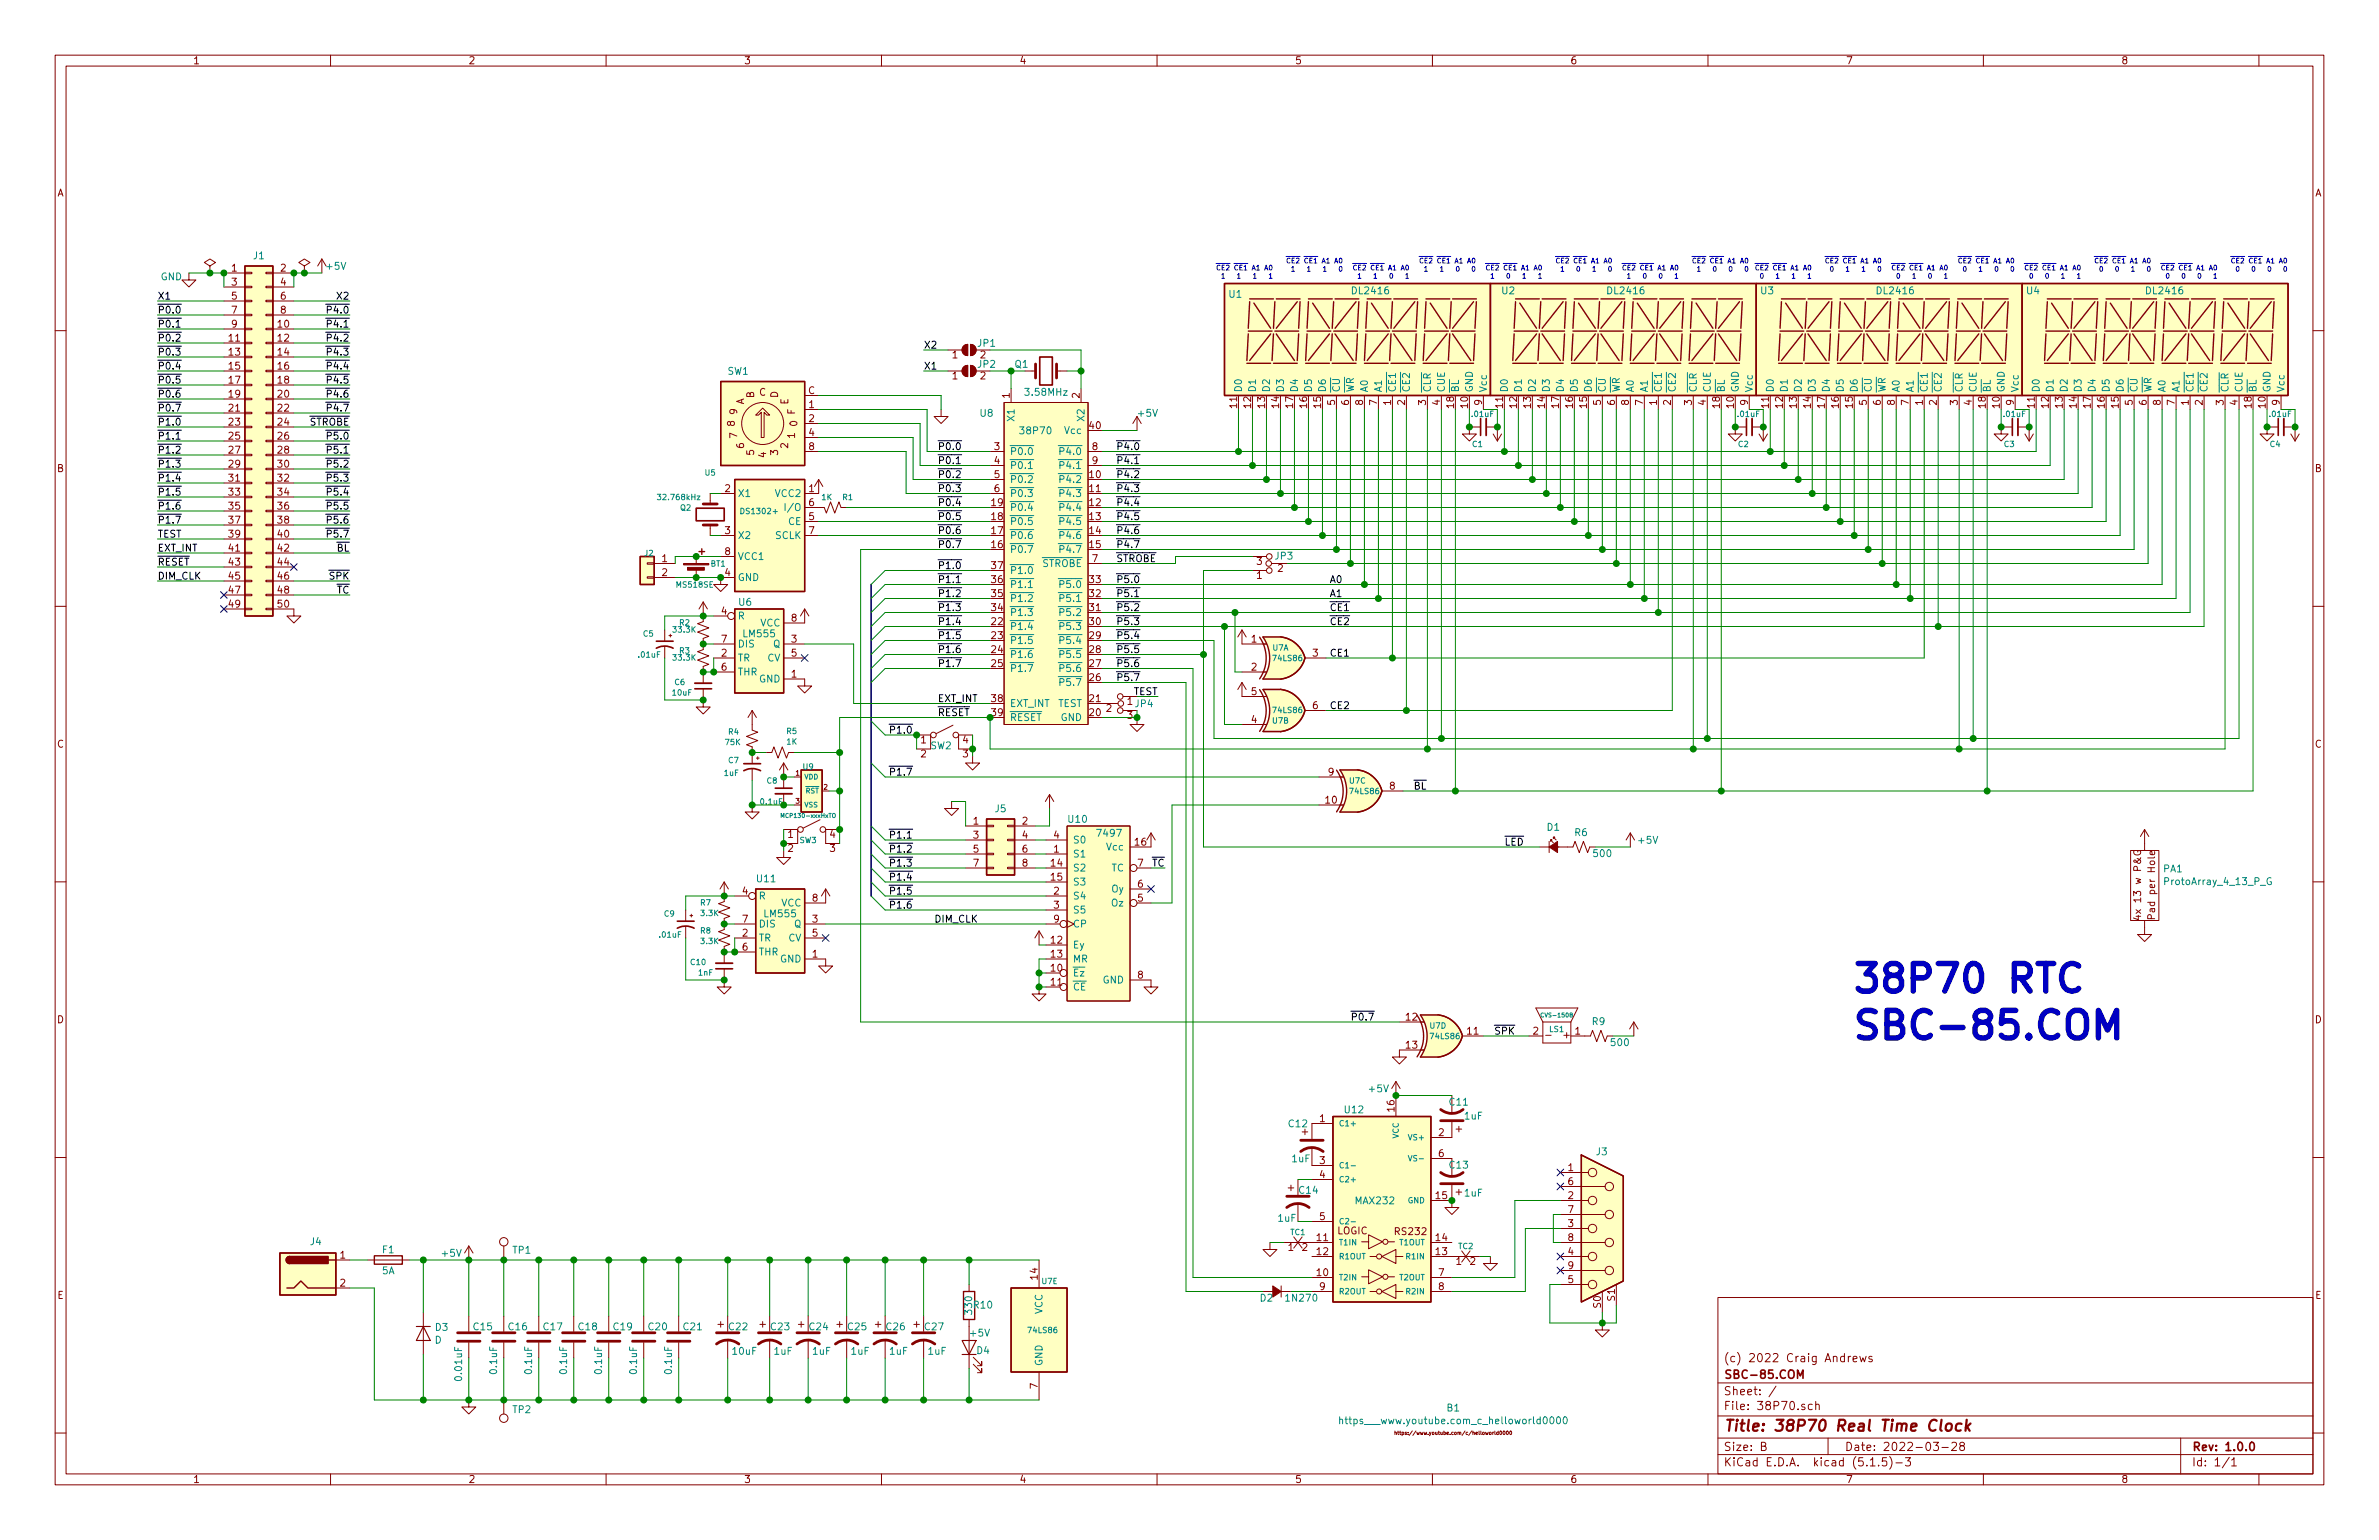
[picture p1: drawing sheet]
<svg xmlns="http://www.w3.org/2000/svg" width="432mm" height="279mm" viewBox="0 0 432 279" stroke-linecap="round" stroke-linejoin="round" font-family="sans-serif">
<defs><g id="words">
<g font-size="7" fill="#0000c2">
<text x="335.9" y="180.1">38P70 RTC</text>
<text x="335.9" y="188.6">SBC-85.COM</text>
</g>
<text font-size="2.8" fill="#840000" x="312.8" y="259.7">Title: 38P70 Real Time Clock</text>
<g font-size="2.1" fill="#840000">
<text x="312.8" y="250.1">SBC-85.COM</text>
<text x="312.8" y="247.1">(c) 2022 Craig Andrews</text>
<text x="312.8" y="255.8">File: 38P70.sch</text>
<text x="312.8" y="253.1">Sheet: /</text>
<text x="312.8" y="263.2">Size: B</text>
<text x="334.8" y="263.2">Date: 2022-03-28</text>
<text x="397.8" y="263.2">Rev: 1.0.0</text>
<text x="312.8" y="266">KiCad E.D.A. kicad (5.1.5)-3</text>
<text x="397.8" y="266">Id: 1/1</text>
</g>
<g font-size="1.8" fill="#840000">
<text x="35" y="11.6">1</text>
<text x="85" y="11.6">2</text>
<text x="135" y="11.6">3</text>
<text x="185" y="11.6">4</text>
<text x="235" y="11.6">5</text>
<text x="285" y="11.6">6</text>
<text x="335" y="11.6">7</text>
<text x="385" y="11.6">8</text>
<text x="10.4" y="35.6">A</text>
<text x="420.2" y="35.6">A</text>
<text x="42.1" y="49.3">1</text>
<text x="42.1" y="51.8">3</text>
<text x="51" y="49.3">2</text>
<text x="51" y="51.8">4</text>
<text x="42.1" y="54.4">5</text>
<text x="42.1" y="56.9">7</text>
<text x="42.1" y="59.4">9</text>
<text x="50.5" y="59.4">10</text>
<text x="51" y="54.4">6</text>
<text x="51" y="56.9">8</text>
<text x="41.6" y="62">11</text>
<text x="41.6" y="64.5">13</text>
<text x="50.5" y="62">12</text>
<text x="50.5" y="64.5">14</text>
<text x="172.9" y="65">1</text>
<text x="178" y="65">2</text>
<text x="41.6" y="67.1">15</text>
<text x="41.6" y="69.6">17</text>
<text x="50.5" y="67.1">16</text>
<text x="50.5" y="69.6">18</text>
<text x="137.8" y="71.8">C</text>
<text x="146.7" y="71.5">C</text>
<text x="172.9" y="68.8">1</text>
<text x="178" y="68.8">2</text>
<text x="41.6" y="72.1">19</text>
<text x="41.6" y="74.7">21</text>
<text x="41.6" y="77.2">23</text>
<text x="50.5" y="72.1">20</text>
<text x="50.5" y="74.7">22</text>
<text x="50.5" y="77.2">24</text>
<text x="133.4" y="77.3" transform="rotate(-90 133.4 77.3)">8</text>
<text x="133.8" y="75.2" transform="rotate(-90 133.8 75.2)">9</text>
<text x="135.1" y="73.5" transform="rotate(-90 135.1 73.5)">A</text>
<text x="136.9" y="72.2" transform="rotate(-90 136.9 72.2)">B</text>
<text x="141.2" y="72.2" transform="rotate(-90 141.2 72.2)">D</text>
<text x="143.1" y="73.4" transform="rotate(-90 143.1 73.4)">E</text>
<text x="144.7" y="77.3" transform="rotate(-90 144.7 77.3)">0 F</text>
<text x="146.8" y="74">1</text>
<text x="146.8" y="76.6">2</text>
<text x="183.3" y="72.2" transform="rotate(-90 183.3 72.2)">1</text>
<text x="196" y="72.2" transform="rotate(-90 196 72.2)">2</text>
<text x="197.8" y="77.9">40</text>
<text x="224.5" y="74" transform="rotate(-90 224.5 74)">11</text>
<text x="227.1" y="74" transform="rotate(-90 227.1 74)">12</text>
<text x="229.6" y="74" transform="rotate(-90 229.6 74)">13</text>
<text x="232.2" y="74" transform="rotate(-90 232.2 74)">14</text>
<text x="234.7" y="74" transform="rotate(-90 234.7 74)">17</text>
<text x="237.2" y="74" transform="rotate(-90 237.2 74)">16</text>
<text x="239.8" y="74" transform="rotate(-90 239.8 74)">15</text>
<text x="242.3" y="73.5" transform="rotate(-90 242.3 73.5)">5</text>
<text x="244.9" y="73.5" transform="rotate(-90 244.9 73.5)">6</text>
<text x="247.4" y="73.5" transform="rotate(-90 247.4 73.5)">8</text>
<text x="249.9" y="73.5" transform="rotate(-90 249.9 73.5)">7</text>
<text x="252.5" y="73.5" transform="rotate(-90 252.5 73.5)">1</text>
<text x="255" y="73.5" transform="rotate(-90 255 73.5)">2</text>
<text x="258.8" y="73.5" transform="rotate(-90 258.8 73.5)">3</text>
<text x="261.4" y="73.5" transform="rotate(-90 261.4 73.5)">4</text>
<text x="263.9" y="74" transform="rotate(-90 263.9 74)">18</text>
<text x="266.4" y="74" transform="rotate(-90 266.4 74)">10</text>
<text x="269" y="73.5" transform="rotate(-90 269 73.5)">9</text>
<text x="272.8" y="74" transform="rotate(-90 272.8 74)">11</text>
<text x="275.3" y="74" transform="rotate(-90 275.3 74)">12</text>
<text x="277.9" y="74" transform="rotate(-90 277.9 74)">13</text>
<text x="280.4" y="74" transform="rotate(-90 280.4 74)">14</text>
<text x="283" y="74" transform="rotate(-90 283 74)">17</text>
<text x="285.5" y="74" transform="rotate(-90 285.5 74)">16</text>
<text x="288" y="74" transform="rotate(-90 288 74)">15</text>
<text x="290.6" y="73.5" transform="rotate(-90 290.6 73.5)">5</text>
<text x="293.1" y="73.5" transform="rotate(-90 293.1 73.5)">6</text>
<text x="295.7" y="73.5" transform="rotate(-90 295.7 73.5)">8</text>
<text x="298.2" y="73.5" transform="rotate(-90 298.2 73.5)">7</text>
<text x="300.7" y="73.5" transform="rotate(-90 300.7 73.5)">1</text>
<text x="303.3" y="73.5" transform="rotate(-90 303.3 73.5)">2</text>
<text x="307.1" y="73.5" transform="rotate(-90 307.1 73.5)">3</text>
<text x="309.6" y="73.5" transform="rotate(-90 309.6 73.5)">4</text>
<text x="312.2" y="74" transform="rotate(-90 312.2 74)">18</text>
<text x="314.7" y="74" transform="rotate(-90 314.7 74)">10</text>
<text x="317.2" y="73.5" transform="rotate(-90 317.2 73.5)">9</text>
<text x="321.1" y="74" transform="rotate(-90 321.1 74)">11</text>
<text x="323.6" y="74" transform="rotate(-90 323.6 74)">12</text>
<text x="326.1" y="74" transform="rotate(-90 326.1 74)">13</text>
<text x="328.7" y="74" transform="rotate(-90 328.7 74)">14</text>
<text x="331.2" y="74" transform="rotate(-90 331.2 74)">17</text>
<text x="333.8" y="74" transform="rotate(-90 333.8 74)">16</text>
<text x="336.3" y="74" transform="rotate(-90 336.3 74)">15</text>
<text x="338.8" y="73.5" transform="rotate(-90 338.8 73.5)">5</text>
<text x="341.4" y="73.5" transform="rotate(-90 341.4 73.5)">6</text>
<text x="343.9" y="73.5" transform="rotate(-90 343.9 73.5)">8</text>
<text x="346.5" y="73.5" transform="rotate(-90 346.5 73.5)">7</text>
<text x="349" y="73.5" transform="rotate(-90 349 73.5)">1</text>
<text x="351.5" y="73.5" transform="rotate(-90 351.5 73.5)">2</text>
<text x="355.3" y="73.5" transform="rotate(-90 355.3 73.5)">3</text>
<text x="357.9" y="73.5" transform="rotate(-90 357.9 73.5)">4</text>
<text x="360.4" y="74" transform="rotate(-90 360.4 74)">18</text>
<text x="363" y="74" transform="rotate(-90 363 74)">10</text>
<text x="365.5" y="73.5" transform="rotate(-90 365.5 73.5)">9</text>
<text x="369.3" y="74" transform="rotate(-90 369.3 74)">11</text>
<text x="371.9" y="74" transform="rotate(-90 371.9 74)">12</text>
<text x="374.4" y="74" transform="rotate(-90 374.4 74)">13</text>
<text x="376.9" y="74" transform="rotate(-90 376.9 74)">14</text>
<text x="379.5" y="74" transform="rotate(-90 379.5 74)">17</text>
<text x="382" y="74" transform="rotate(-90 382 74)">16</text>
<text x="384.6" y="74" transform="rotate(-90 384.6 74)">15</text>
<text x="387.1" y="73.5" transform="rotate(-90 387.1 73.5)">5</text>
<text x="389.6" y="73.5" transform="rotate(-90 389.6 73.5)">6</text>
<text x="392.2" y="73.5" transform="rotate(-90 392.2 73.5)">8</text>
<text x="394.7" y="73.5" transform="rotate(-90 394.7 73.5)">7</text>
<text x="397.3" y="73.5" transform="rotate(-90 397.3 73.5)">1</text>
<text x="399.8" y="73.5" transform="rotate(-90 399.8 73.5)">2</text>
<text x="403.6" y="73.5" transform="rotate(-90 403.6 73.5)">3</text>
<text x="406.1" y="73.5" transform="rotate(-90 406.1 73.5)">4</text>
<text x="408.7" y="74" transform="rotate(-90 408.7 74)">18</text>
<text x="411.2" y="74" transform="rotate(-90 411.2 74)">10</text>
<text x="413.8" y="73.5" transform="rotate(-90 413.8 73.5)">9</text>
<text x="41.6" y="79.8">25</text>
<text x="41.6" y="82.3">27</text>
<text x="50.5" y="79.8">26</text>
<text x="50.5" y="82.3">28</text>
<text x="133.8" y="79.5" transform="rotate(-90 133.8 79.5)">7</text>
<text x="135.1" y="81.3" transform="rotate(-90 135.1 81.3)">6</text>
<text x="136.9" y="82.6" transform="rotate(-90 136.9 82.6)">5</text>
<text x="139.1" y="83" transform="rotate(-90 139.1 83)">4</text>
<text x="141.2" y="82.6" transform="rotate(-90 141.2 82.6)">3</text>
<text x="143.1" y="81.3" transform="rotate(-90 143.1 81.3)">2</text>
<text x="144.3" y="79.5" transform="rotate(-90 144.3 79.5)">1</text>
<text x="146.8" y="79.1">4</text>
<text x="146.8" y="81.7">8</text>
<text x="180.5" y="81.7">3</text>
<text x="198.3" y="81.7">8</text>
<text x="10.4" y="85.6">B</text>
<text x="41.6" y="84.8">29</text>
<text x="41.6" y="87.4">31</text>
<text x="41.6" y="89.9">33</text>
<text x="50.5" y="84.8">30</text>
<text x="50.5" y="87.4">32</text>
<text x="50.5" y="89.9">34</text>
<text x="131.6" y="89.3">2</text>
<text x="146.8" y="89.3">1</text>
<text x="180.5" y="84.2">4</text>
<text x="180.5" y="86.7">5</text>
<text x="180.5" y="89.3">6</text>
<text x="197.8" y="86.7">10</text>
<text x="197.8" y="89.3">11</text>
<text x="198.3" y="84.2">9</text>
<text x="420.2" y="85.6">B</text>
<text x="41.6" y="92.5">35</text>
<text x="41.6" y="95">37</text>
<text x="50.5" y="92.5">36</text>
<text x="50.5" y="95">38</text>
<text x="146.8" y="94.4">5</text>
<text x="146.8" y="91.8">6</text>
<text x="180" y="94.4">18</text>
<text x="180" y="91.8">19</text>
<text x="197.8" y="91.8">12</text>
<text x="197.8" y="94.4">13</text>
<text x="41.6" y="97.5">39</text>
<text x="41.6" y="100.1">41</text>
<text x="50.5" y="97.5">40</text>
<text x="50.5" y="100.1">42</text>
<text x="120.2" y="102">1</text>
<text x="131.6" y="96.9">3</text>
<text x="131.6" y="100.7">8</text>
<text x="146.8" y="96.9">7</text>
<text x="180" y="99.4">16</text>
<text x="180" y="96.9">17</text>
<text x="197.8" y="96.9">14</text>
<text x="197.8" y="99.4">15</text>
<text x="198.3" y="102">7</text>
<text x="41.6" y="102.6">43</text>
<text x="41.6" y="105.2">45</text>
<text x="41.6" y="107.7">47</text>
<text x="50.5" y="102.6">44</text>
<text x="50.5" y="105.2">46</text>
<text x="50.5" y="107.7">48</text>
<text x="120.2" y="104.5">2</text>
<text x="131.6" y="104.5">4</text>
<text x="180" y="105.8">36</text>
<text x="180" y="103.3">37</text>
<text x="197.8" y="105.8">33</text>
<text x="228.1" y="105">1</text>
<text x="228.1" y="102.5">3</text>
<text x="231.9" y="103.8">2</text>
<text x="41.6" y="110.2">49</text>
<text x="50.5" y="110.2">50</text>
<text x="131" y="111.5">4</text>
<text x="143.7" y="112.8">8</text>
<text x="180" y="113.4">22</text>
<text x="180" y="110.9">34</text>
<text x="180" y="108.3">35</text>
<text x="197.8" y="113.4">30</text>
<text x="197.8" y="110.9">31</text>
<text x="197.8" y="108.3">32</text>
<text x="131" y="119.1">2</text>
<text x="131" y="116.6">7</text>
<text x="143.7" y="116.6">3</text>
<text x="143.7" y="119.1">5</text>
<text x="180" y="116">23</text>
<text x="180" y="118.5">24</text>
<text x="197.8" y="118.5">28</text>
<text x="197.8" y="116">29</text>
<text x="227.2" y="116.6">1</text>
<text x="238.3" y="119.1">3</text>
<text x="131" y="121.7">6</text>
<text x="143.7" y="122.9">1</text>
<text x="180" y="121">25</text>
<text x="197.8" y="123.6">26</text>
<text x="197.8" y="121">27</text>
<text x="227.2" y="121.7">2</text>
<text x="180" y="129.9">39</text>
<text x="180" y="127.4">38</text>
<text x="197.8" y="129.9">20</text>
<text x="197.8" y="127.4">21</text>
<text x="200.8" y="129.2">2</text>
<text x="204.6" y="130.4">3</text>
<text x="227.2" y="131.2">4</text>
<text x="227.2" y="126.1">5</text>
<text x="238.3" y="128.7">6</text>
<text x="10.4" y="135.6">C</text>
<text x="167.2" y="137.4">2</text>
<text x="167.2" y="134.9">1</text>
<text x="174.8" y="137.4">3</text>
<text x="174.8" y="134.9">4</text>
<text x="420.2" y="135.6">C</text>
<text x="241.1" y="140.7">9</text>
<text x="252.2" y="143.3">8</text>
<text x="176.7" y="149.6">1</text>
<text x="185.6" y="149.6">2</text>
<text x="240.6" y="145.8">10</text>
<text x="143" y="154.6">2</text>
<text x="143" y="152">1</text>
<text x="150.6" y="154.6">3</text>
<text x="150.6" y="152">4</text>
<text x="176.7" y="152.1">3</text>
<text x="176.7" y="154.7">5</text>
<text x="185.6" y="152.1">4</text>
<text x="185.6" y="154.7">6</text>
<text x="191.3" y="154.7">1</text>
<text x="191.3" y="152.1">4</text>
<text x="206" y="153.4">16</text>
<text x="176.7" y="157.2">7</text>
<text x="185.6" y="157.2">8</text>
<text x="190.8" y="157.2">14</text>
<text x="190.8" y="159.8">15</text>
<text x="206.5" y="161">6</text>
<text x="206.5" y="157.2">7</text>
<text x="134.8" y="162.3">4</text>
<text x="134.8" y="167.4">7</text>
<text x="147.5" y="163.6">8</text>
<text x="147.5" y="167.4">3</text>
<text x="191.3" y="162.3">2</text>
<text x="191.3" y="164.8">3</text>
<text x="191.3" y="167.4">9</text>
<text x="206.5" y="163.6">5</text>
<text x="388.6" y="165.9" transform="rotate(-90 388.6 165.9)">4x 13 w P&amp;G</text>
<text x="391.2" y="166" transform="rotate(-90 391.2 166)">Pad per Hole</text>
<text x="134.8" y="169.9">2</text>
<text x="134.8" y="172.5">6</text>
<text x="147.5" y="173.7">1</text>
<text x="147.5" y="169.9">5</text>
<text x="190.8" y="171.2">12</text>
<text x="190.8" y="173.7">13</text>
<text x="190.8" y="176.3">10</text>
<text x="190.8" y="178.8">11</text>
<text x="206.5" y="177.5">8</text>
<text x="10.4" y="185.6">D</text>
<text x="255.2" y="185.2">12</text>
<text x="420.2" y="185.6">D</text>
<text x="255.2" y="190.2">13</text>
<text x="266.4" y="187.7">11</text>
<text x="278.3" y="187.7">2</text>
<text x="280.8" y="188.4">-</text>
<text x="283.8" y="188.4">+</text>
<text x="285.9" y="187.7">1</text>
<text x="239.5" y="203.6">1</text>
<text x="253.1" y="201.6" transform="rotate(-90 253.1 201.6)">16</text>
<text x="261.1" y="206.1">2</text>
<text x="261.1" y="209.9">6</text>
<text x="239.5" y="211.2">3</text>
<text x="239.5" y="213.7">4</text>
<text x="284.6" y="212.5">1</text>
<text x="284.6" y="215">6</text>
<text x="239.5" y="221.4">5</text>
<text x="260.7" y="217.6">15</text>
<text x="284.6" y="217.6">2</text>
<text x="284.6" y="220.1">7</text>
<text x="233.8" y="226.9">1</text>
<text x="236.4" y="226.9">2</text>
<text x="239.1" y="225.2">11</text>
<text x="239.1" y="227.7">12</text>
<text x="242.7" y="224">LOGIC</text>
<text x="253.3" y="224.1">RS232</text>
<text x="260.7" y="227.7">13</text>
<text x="260.7" y="225.2">14</text>
<text x="284.6" y="222.6">3</text>
<text x="284.6" y="227.7">4</text>
<text x="284.6" y="225.2">8</text>
<text x="61.7" y="228.3">1</text>
<text x="61.7" y="233.4">2</text>
<text x="188.3" y="232.1" transform="rotate(-90 188.3 232.1)">14</text>
<text x="239.1" y="231.5">10</text>
<text x="261.1" y="231.5">7</text>
<text x="264.3" y="229.5">1</text>
<text x="266.9" y="229.5">2</text>
<text x="284.6" y="232.8">5</text>
<text x="284.6" y="230.3">9</text>
<text x="10.4" y="235.6">E</text>
<text x="239.5" y="234.1">9</text>
<text x="261.1" y="234.1">8</text>
<text x="290.6" y="237.3" transform="rotate(-90 290.6 237.3)">S0</text>
<text x="293.1" y="236" transform="rotate(-90 293.1 236)">S1</text>
<text x="420.2" y="235.6">E</text>
<text x="188.3" y="251.9" transform="rotate(-90 188.3 251.9)">7</text>
<text x="35" y="269">1</text>
<text x="85" y="269">2</text>
<text x="135" y="269">3</text>
<text x="185" y="269">4</text>
<text x="235" y="269">5</text>
<text x="285" y="269">6</text>
<text x="335" y="269">7</text>
<text x="385" y="269">8</text>
</g>
<g font-size="1.8" fill="#008484">
<text x="46" y="47">J1</text>
<text x="29.2" y="50.9">GND</text>
<text x="59.4" y="48.9">+5V</text>
<text x="245.6" y="53.4">DL2416</text>
<text x="272.6" y="53.4">U2</text>
<text x="291.9" y="53.4">DL2416</text>
<text x="319.6" y="53.4">U3</text>
<text x="340.8" y="53.4">DL2416</text>
<text x="367.9" y="53.4">U4</text>
<text x="389.7" y="53.4">DL2416</text>
<text x="223.1" y="54">U1</text>
<text x="177.5" y="62.9">JP1</text>
<text x="132.1" y="68">SW1</text>
<text x="177.5" y="66.7">JP2</text>
<text x="184.3" y="66.7">Q1</text>
<text x="186.3" y="71.8">3.58MHz</text>
<text x="225.4" y="71.2" transform="rotate(-90 225.4 71.2)">D0</text>
<text x="228" y="71.2" transform="rotate(-90 228 71.2)">D1</text>
<text x="230.5" y="71.2" transform="rotate(-90 230.5 71.2)">D2</text>
<text x="233" y="71.2" transform="rotate(-90 233 71.2)">D3</text>
<text x="235.6" y="71.2" transform="rotate(-90 235.6 71.2)">D4</text>
<text x="238.1" y="71.2" transform="rotate(-90 238.1 71.2)">D5</text>
<text x="240.7" y="71.2" transform="rotate(-90 240.7 71.2)">D6</text>
<text x="243.2" y="71.2" transform="rotate(-90 243.2 71.2)">CU</text>
<text x="245.7" y="71.2" transform="rotate(-90 245.7 71.2)">WR</text>
<text x="248.3" y="71.2" transform="rotate(-90 248.3 71.2)">A0</text>
<text x="250.8" y="71.2" transform="rotate(-90 250.8 71.2)">A1</text>
<text x="253.4" y="71.2" transform="rotate(-90 253.4 71.2)">CE1</text>
<text x="255.9" y="71.2" transform="rotate(-90 255.9 71.2)">CE2</text>
<text x="259.7" y="71.2" transform="rotate(-90 259.7 71.2)">CLR</text>
<text x="262.3" y="71.2" transform="rotate(-90 262.3 71.2)">CUE</text>
<text x="264.8" y="71.2" transform="rotate(-90 264.8 71.2)">BL</text>
<text x="267.3" y="71.2" transform="rotate(-90 267.3 71.2)">GND</text>
<text x="269.9" y="71.2" transform="rotate(-90 269.9 71.2)">Vcc</text>
<text x="273.7" y="71.2" transform="rotate(-90 273.7 71.2)">D0</text>
<text x="276.2" y="71.2" transform="rotate(-90 276.2 71.2)">D1</text>
<text x="278.8" y="71.2" transform="rotate(-90 278.8 71.2)">D2</text>
<text x="281.3" y="71.2" transform="rotate(-90 281.3 71.2)">D3</text>
<text x="283.8" y="71.2" transform="rotate(-90 283.8 71.2)">D4</text>
<text x="286.4" y="71.2" transform="rotate(-90 286.4 71.2)">D5</text>
<text x="288.9" y="71.2" transform="rotate(-90 288.9 71.2)">D6</text>
<text x="291.5" y="71.2" transform="rotate(-90 291.5 71.2)">CU</text>
<text x="294" y="71.2" transform="rotate(-90 294 71.2)">WR</text>
<text x="296.5" y="71.2" transform="rotate(-90 296.5 71.2)">A0</text>
<text x="299.1" y="71.2" transform="rotate(-90 299.1 71.2)">A1</text>
<text x="301.6" y="71.2" transform="rotate(-90 301.6 71.2)">CE1</text>
<text x="304.2" y="71.2" transform="rotate(-90 304.2 71.2)">CE2</text>
<text x="308" y="71.2" transform="rotate(-90 308 71.2)">CLR</text>
<text x="310.5" y="71.2" transform="rotate(-90 310.5 71.2)">CUE</text>
<text x="313.1" y="71.2" transform="rotate(-90 313.1 71.2)">BL</text>
<text x="315.6" y="71.2" transform="rotate(-90 315.6 71.2)">GND</text>
<text x="318.1" y="71.2" transform="rotate(-90 318.1 71.2)">Vcc</text>
<text x="321.9" y="71.2" transform="rotate(-90 321.9 71.2)">D0</text>
<text x="324.5" y="71.2" transform="rotate(-90 324.5 71.2)">D1</text>
<text x="327" y="71.2" transform="rotate(-90 327 71.2)">D2</text>
<text x="329.6" y="71.2" transform="rotate(-90 329.6 71.2)">D3</text>
<text x="332.1" y="71.2" transform="rotate(-90 332.1 71.2)">D4</text>
<text x="334.6" y="71.2" transform="rotate(-90 334.6 71.2)">D5</text>
<text x="337.2" y="71.2" transform="rotate(-90 337.2 71.2)">D6</text>
<text x="339.7" y="71.2" transform="rotate(-90 339.7 71.2)">CU</text>
<text x="342.3" y="71.2" transform="rotate(-90 342.3 71.2)">WR</text>
<text x="344.8" y="71.2" transform="rotate(-90 344.8 71.2)">A0</text>
<text x="347.3" y="71.2" transform="rotate(-90 347.3 71.2)">A1</text>
<text x="349.9" y="71.2" transform="rotate(-90 349.9 71.2)">CE1</text>
<text x="352.4" y="71.2" transform="rotate(-90 352.4 71.2)">CE2</text>
<text x="356.2" y="71.2" transform="rotate(-90 356.2 71.2)">CLR</text>
<text x="358.8" y="71.2" transform="rotate(-90 358.8 71.2)">CUE</text>
<text x="361.3" y="71.2" transform="rotate(-90 361.3 71.2)">BL</text>
<text x="363.9" y="71.2" transform="rotate(-90 363.9 71.2)">GND</text>
<text x="366.4" y="71.2" transform="rotate(-90 366.4 71.2)">Vcc</text>
<text x="370.2" y="71.2" transform="rotate(-90 370.2 71.2)">D0</text>
<text x="372.7" y="71.2" transform="rotate(-90 372.7 71.2)">D1</text>
<text x="375.3" y="71.2" transform="rotate(-90 375.3 71.2)">D2</text>
<text x="377.8" y="71.2" transform="rotate(-90 377.8 71.2)">D3</text>
<text x="380.4" y="71.2" transform="rotate(-90 380.4 71.2)">D4</text>
<text x="382.9" y="71.2" transform="rotate(-90 382.9 71.2)">D5</text>
<text x="385.4" y="71.2" transform="rotate(-90 385.4 71.2)">D6</text>
<text x="388" y="71.2" transform="rotate(-90 388 71.2)">CU</text>
<text x="390.5" y="71.2" transform="rotate(-90 390.5 71.2)">WR</text>
<text x="393.1" y="71.2" transform="rotate(-90 393.1 71.2)">A0</text>
<text x="395.6" y="71.2" transform="rotate(-90 395.6 71.2)">A1</text>
<text x="398.1" y="71.2" transform="rotate(-90 398.1 71.2)">CE1</text>
<text x="400.7" y="71.2" transform="rotate(-90 400.7 71.2)">CE2</text>
<text x="404.5" y="71.2" transform="rotate(-90 404.5 71.2)">CLR</text>
<text x="407" y="71.2" transform="rotate(-90 407 71.2)">CUE</text>
<text x="409.6" y="71.2" transform="rotate(-90 409.6 71.2)">BL</text>
<text x="412.1" y="71.2" transform="rotate(-90 412.1 71.2)">GND</text>
<text x="414.7" y="71.2" transform="rotate(-90 414.7 71.2)">Vcc</text>
<text x="178" y="75.6">U8</text>
<text x="184.1" y="76.2" transform="rotate(-90 184.1 76.2)">X1</text>
<text x="196.8" y="76.2" transform="rotate(-90 196.8 76.2)">X2</text>
<text x="206.7" y="75.6">+5V</text>
<text x="183.3" y="82.5">P0.0</text>
<text x="185.4" y="78.8">38P70</text>
<text x="192.8" y="82.5">P4.0</text>
<text x="193.3" y="78.7">Vcc</text>
<text x="183.3" y="85.1">P0.1</text>
<text x="183.3" y="87.6">P0.2</text>
<text x="192.8" y="87.6">P4.2</text>
<text x="192.8" y="85.1">P4.1</text>
<text x="133.9" y="90.2">X1</text>
<text x="140.8" y="90.2">VCC2</text>
<text x="143.1" y="95.2">CE</text>
<text x="143.2" y="92.7">I/O</text>
<text x="183.3" y="95.2">P0.5</text>
<text x="183.3" y="92.7">P0.4</text>
<text x="183.3" y="90.2">P0.3</text>
<text x="192.8" y="90.2">P4.3</text>
<text x="192.8" y="92.7">P4.4</text>
<text x="192.8" y="95.2">P4.5</text>
<text x="133.9" y="97.8">X2</text>
<text x="133.9" y="101.6">VCC1</text>
<text x="140.7" y="97.8">SCLK</text>
<text x="183.3" y="100.3">P0.7</text>
<text x="183.3" y="97.8">P0.6</text>
<text x="192.8" y="97.8">P4.6</text>
<text x="192.8" y="100.3">P4.7</text>
<text x="231.5" y="101.5">JP3</text>
<text x="133.9" y="105.4">GND</text>
<text x="183.3" y="106.7">P1.1</text>
<text x="183.3" y="104.1">P1.0</text>
<text x="189.1" y="102.9">STROBE</text>
<text x="192.8" y="106.7">P5.0</text>
<text x="133.9" y="112.4">R</text>
<text x="134.1" y="109.9">U6</text>
<text x="138" y="113.7">VCC</text>
<text x="183.3" y="111.8">P1.3</text>
<text x="183.3" y="109.2">P1.2</text>
<text x="192.8" y="111.8">P5.2</text>
<text x="192.8" y="109.2">P5.1</text>
<text x="133.9" y="117.5">DIS</text>
<text x="135.1" y="115.6">LM555</text>
<text x="140.4" y="117.5">Q</text>
<text x="183.3" y="114.3">P1.4</text>
<text x="183.3" y="116.8">P1.5</text>
<text x="183.3" y="119.4">P1.6</text>
<text x="192.8" y="119.4">P5.5</text>
<text x="192.8" y="116.8">P5.4</text>
<text x="192.8" y="114.3">P5.3</text>
<text x="133.9" y="120">TR</text>
<text x="133.9" y="122.6">THR</text>
<text x="137.8" y="123.8">GND</text>
<text x="139.3" y="120">CV</text>
<text x="183.3" y="121.9">P1.7</text>
<text x="192.8" y="124.5">P5.7</text>
<text x="192.8" y="121.9">P5.6</text>
<text x="183.3" y="130.8">RESET</text>
<text x="183.3" y="128.3">EXT_INT</text>
<text x="191.9" y="128.3">TEST</text>
<text x="192.5" y="130.8">GND</text>
<text x="204.6" y="127.9">1 JP4</text>
<text x="168.9" y="135.9">SW2</text>
<text x="180.6" y="147.4">J5</text>
<text x="194" y="149.3">U10</text>
<text x="194.7" y="155.6">S1</text>
<text x="194.7" y="153">S0</text>
<text x="199.3" y="151.8">7497</text>
<text x="200.9" y="154.3">Vcc</text>
<text x="280.8" y="150.7">D1</text>
<text x="285.9" y="151.7">R6</text>
<text x="289.4" y="155.5">500</text>
<text x="297.5" y="153.1">+5V</text>
<text x="137.4" y="160.1">U11</text>
<text x="194.7" y="158.1">S2</text>
<text x="194.7" y="160.7">S3</text>
<text x="201.7" y="161.9">Oy</text>
<text x="201.7" y="158.1">TC</text>
<text x="392.7" y="158.3">PA1</text>
<text x="393.2" y="160.6">ProtoArray_4_13_P_G</text>
<text x="137.7" y="163.2">R</text>
<text x="138.9" y="166.4">LM555</text>
<text x="141.8" y="164.5">VCC</text>
<text x="194.7" y="163.2">S4</text>
<text x="194.7" y="165.7">S5</text>
<text x="201.8" y="164.5">Oz</text>
<text x="137.7" y="170.8">TR</text>
<text x="137.7" y="173.4">THR</text>
<text x="137.7" y="168.3">DIS</text>
<text x="143.1" y="170.8">CV</text>
<text x="144.2" y="168.3">Q</text>
<text x="194.7" y="172.1">Ey</text>
<text x="194.7" y="168.3">CP</text>
<text x="141.6" y="174.6">GND</text>
<text x="194.7" y="177.2">Ez</text>
<text x="194.7" y="179.7">CE</text>
<text x="194.7" y="174.6">MR</text>
<text x="200.2" y="178.4">GND</text>
<text x="289" y="186">R9</text>
<text x="292.5" y="189.8">500</text>
<text x="244.1" y="202">U12</text>
<text x="248.6" y="198.2">+5V</text>
<text x="263.1" y="200.6">C11</text>
<text x="265.9" y="203.1">1uF</text>
<text x="234" y="204.5">C12</text>
<text x="289.8" y="209.6">J3</text>
<text x="234.5" y="210.9">1uF</text>
<text x="263.1" y="212">C13</text>
<text x="232" y="221.7">1uF</text>
<text x="235.9" y="216.6">C14</text>
<text x="246.1" y="218.5">MAX232</text>
<text x="265.9" y="217.1">1uF</text>
<text x="56.4" y="225.9">J4</text>
<text x="69.5" y="227.4">F1</text>
<text x="93.1" y="227.5">TP1</text>
<text x="69.4" y="231.2">5A</text>
<text x="80.3" y="228">+5V</text>
<text x="176.5" y="238.3" transform="rotate(-90 176.5 238.3)">330</text>
<text x="176.8" y="237.4">R10</text>
<text x="189.2" y="238.4" transform="rotate(-90 189.2 238.4)">VCC</text>
<text x="228.8" y="236.1">D2</text>
<text x="233.6" y="236.1">1N270</text>
<text x="78.9" y="243.8">D</text>
<text x="79" y="241.5">D3</text>
<text x="86" y="241.4">C15</text>
<text x="92.4" y="241.4">C16</text>
<text x="98.7" y="241.4">C17</text>
<text x="105.1" y="241.4">C18</text>
<text x="111.4" y="241.4">C19</text>
<text x="117.8" y="241.4">C20</text>
<text x="124.1" y="241.4">C21</text>
<text x="132.4" y="241.4">C22</text>
<text x="133" y="245.8">10uF</text>
<text x="140" y="241.4">C23</text>
<text x="140.6" y="245.8">1uF</text>
<text x="147" y="241.4">C24</text>
<text x="147.5" y="245.8">1uF</text>
<text x="153.9" y="241.4">C25</text>
<text x="154.5" y="245.8">1uF</text>
<text x="160.9" y="241.4">C26</text>
<text x="161.5" y="245.8">1uF</text>
<text x="167.9" y="241.4">C27</text>
<text x="168.5" y="245.8">1uF</text>
<text x="176.2" y="242.5">+5V</text>
<text x="177.3" y="245.7">D4</text>
<text x="83.9" y="250.3" transform="rotate(-90 83.9 250.3)">0.01uF</text>
<text x="90.2" y="249.1" transform="rotate(-90 90.2 249.1)">0.1uF</text>
<text x="96.6" y="249.1" transform="rotate(-90 96.6 249.1)">0.1uF</text>
<text x="102.9" y="249.1" transform="rotate(-90 102.9 249.1)">0.1uF</text>
<text x="109.3" y="249.1" transform="rotate(-90 109.3 249.1)">0.1uF</text>
<text x="115.6" y="249.1" transform="rotate(-90 115.6 249.1)">0.1uF</text>
<text x="122" y="249.1" transform="rotate(-90 122 249.1)">0.1uF</text>
<text x="189.2" y="247.9" transform="rotate(-90 189.2 247.9)">GND</text>
<text x="93.1" y="256.4">TP2</text>
<text x="262.7" y="256.1">B1</text>
<text x="244.5" y="258.4">https___www.youtube.com_c_helloworld0000</text>
</g>
<g font-size="1.8">
<text x="28.6" y="54.4">X1</text>
<text x="28.6" y="59.4">P0.1</text>
<text x="28.6" y="56.9">P0.0</text>
<text x="59.9" y="56.9">P4.0</text>
<text x="59.9" y="59.4">P4.1</text>
<text x="61.3" y="54.4">X2</text>
<text x="28.6" y="64.5">P0.3</text>
<text x="28.6" y="62">P0.2</text>
<text x="59.9" y="62">P4.2</text>
<text x="59.9" y="64.5">P4.3</text>
<text x="167.6" y="63.2">X2</text>
<text x="28.6" y="69.6">P0.5</text>
<text x="28.6" y="67.1">P0.4</text>
<text x="59.9" y="67.1">P4.4</text>
<text x="59.9" y="69.6">P4.5</text>
<text x="167.6" y="67.1">X1</text>
<text x="28.6" y="74.7">P0.7</text>
<text x="28.6" y="72.1">P0.6</text>
<text x="28.6" y="77.2">P1.0</text>
<text x="56.1" y="77.2">STROBE</text>
<text x="59.9" y="72.1">P4.6</text>
<text x="59.9" y="74.7">P4.7</text>
<text x="28.6" y="79.8">P1.1</text>
<text x="28.6" y="82.3">P1.2</text>
<text x="59.9" y="79.8">P5.0</text>
<text x="59.9" y="82.3">P5.1</text>
<text x="170.2" y="81.7">P0.0</text>
<text x="202.6" y="81.7">P4.0</text>
<text x="28.6" y="84.8">P1.3</text>
<text x="28.6" y="87.4">P1.4</text>
<text x="28.6" y="89.9">P1.5</text>
<text x="59.9" y="84.8">P5.2</text>
<text x="59.9" y="89.9">P5.4</text>
<text x="59.9" y="87.4">P5.3</text>
<text x="170.2" y="86.7">P0.2</text>
<text x="170.2" y="89.3">P0.3</text>
<text x="170.2" y="84.2">P0.1</text>
<text x="202.6" y="89.3">P4.3</text>
<text x="202.6" y="84.2">P4.1</text>
<text x="202.6" y="86.7">P4.2</text>
<text x="28.6" y="95">P1.7</text>
<text x="28.6" y="92.5">P1.6</text>
<text x="59.9" y="92.5">P5.5</text>
<text x="59.9" y="95">P5.6</text>
<text x="170.2" y="91.8">P0.4</text>
<text x="170.2" y="94.4">P0.5</text>
<text x="202.6" y="94.4">P4.5</text>
<text x="202.6" y="91.8">P4.4</text>
<text x="28.6" y="97.5">TEST</text>
<text x="28.6" y="100.1">EXT_INT</text>
<text x="59.9" y="97.5">P5.7</text>
<text x="61.1" y="100.1">BL</text>
<text x="170.2" y="99.4">P0.7</text>
<text x="170.2" y="96.9">P0.6</text>
<text x="202.6" y="102">STROBE</text>
<text x="202.6" y="99.4">P4.7</text>
<text x="202.6" y="96.9">P4.6</text>
<text x="28.6" y="102.6">RESET</text>
<text x="28.6" y="105.2">DIM_CLK</text>
<text x="59.9" y="105.2">SPK</text>
<text x="61.1" y="107.7">TC</text>
<text x="170.2" y="105.8">P1.1</text>
<text x="170.2" y="103.3">P1.0</text>
<text x="202.6" y="105.8">P5.0</text>
<text x="241.3" y="105.8">A0</text>
<text x="170.2" y="113.4">P1.4</text>
<text x="170.2" y="110.9">P1.3</text>
<text x="170.2" y="108.3">P1.2</text>
<text x="202.6" y="110.9">P5.2</text>
<text x="202.6" y="108.3">P5.1</text>
<text x="202.6" y="113.4">P5.3</text>
<text x="241.3" y="108.3">A1</text>
<text x="241.3" y="113.4">CE2</text>
<text x="241.3" y="110.9">CE1</text>
<text x="170.2" y="118.5">P1.6</text>
<text x="170.2" y="116">P1.5</text>
<text x="203.4" y="116">P5.4</text>
<text x="203.4" y="118.5">P5.5</text>
<text x="241.3" y="119.1">CE1</text>
<text x="170.2" y="121">P1.7</text>
<text x="202.6" y="123.6">P5.7</text>
<text x="203.4" y="121">P5.6</text>
<text x="170.2" y="127.4">EXT_INT</text>
<text x="170.2" y="129.9">RESET</text>
<text x="205.7" y="126.1">TEST</text>
<text x="241.3" y="128.7">CE2</text>
<text x="161.3" y="133.1">P1.0</text>
<text x="161.3" y="140.7">P1.7</text>
<text x="256.5" y="143.3">BL</text>
<text x="161.3" y="154.7">P1.2</text>
<text x="161.3" y="152.1">P1.1</text>
<text x="273" y="153.4">LED</text>
<text x="161.3" y="159.8">P1.4</text>
<text x="161.3" y="157.2">P1.3</text>
<text x="209.1" y="157.2">TC</text>
<text x="161.3" y="164.8">P1.6</text>
<text x="161.3" y="162.3">P1.5</text>
<text x="169.5" y="167.4">DIM_CLK</text>
<text x="245.1" y="185.2">P0.7</text>
<text x="271.1" y="187.7">SPK</text>
</g>
<g font-size="1.4" fill="#008484">
<text x="267.2" y="75.6">.01uF</text>
<text x="315.5" y="75.6">.01uF</text>
<text x="363.8" y="75.6">.01uF</text>
<text x="412" y="75.6">.01uF</text>
<text x="267.3" y="81.1">C1</text>
<text x="315.5" y="81.1">C2</text>
<text x="363.8" y="81.1">C3</text>
<text x="412.1" y="81.1">C4</text>
<text x="128" y="86.3">U5</text>
<text x="119.8" y="90.7">32.768kHz</text>
<text x="123.5" y="92.6">Q2</text>
<text x="134.8" y="93.3">DS1302+</text>
<text x="149.2" y="90.7">1K</text>
<text x="153" y="90.7">R1</text>
<text x="117" y="100.9">J2</text>
<text x="122.9" y="106.6">MS518SE</text>
<text x="129" y="102.8">BT1</text>
<text x="123.4" y="113.5">R2</text>
<text x="116" y="119.3">.01uF</text>
<text x="116.8" y="115.5">C5</text>
<text x="122.3" y="114.8">33.3K</text>
<text x="122.3" y="119.8">33.3K</text>
<text x="123.4" y="118.6">R3</text>
<text x="231" y="118">U7A</text>
<text x="231.2" y="119.9">74LS86</text>
<text x="122.5" y="124.3">C6</text>
<text x="122.1" y="126.2">10uF</text>
<text x="231" y="131.3">U7B</text>
<text x="231.2" y="129.4">74LS86</text>
<text x="131.7" y="135.2">75K</text>
<text x="132.3" y="133.3">R4</text>
<text x="142.8" y="133.2">R5</text>
<text x="142.8" y="135.1">1K</text>
<text x="131.5" y="140.8">1uF</text>
<text x="132.3" y="138.5">C7</text>
<text x="139.2" y="142.2">C8</text>
<text x="145.8" y="139.6">U9</text>
<text x="245" y="142.2">U7C</text>
<text x="138.1" y="146">0.1uF</text>
<text x="245.2" y="144.1">74LS86</text>
<text x="145.2" y="153">SW3</text>
<text x="120.6" y="166.3">C9</text>
<text x="127.2" y="164.3">R7</text>
<text x="127.3" y="166.2">3.3K</text>
<text x="119.8" y="170.1">.01uF</text>
<text x="127.2" y="169.4">R8</text>
<text x="127.3" y="171.3">3.3K</text>
<text x="125.4" y="175.1">C10</text>
<text x="126.8" y="177">1nF</text>
<text x="259.6" y="186.6">U7D</text>
<text x="259.8" y="188.5">74LS86</text>
<text x="281.3" y="187.2">LS1</text>
<text x="243" y="204.3">C1+</text>
<text x="253.9" y="206.6" transform="rotate(-90 253.9 206.6)">VCC</text>
<text x="256" y="206.9">VS+</text>
<text x="243" y="212">C1-</text>
<text x="243" y="214.5">C2+</text>
<text x="256.3" y="210.7">VS-</text>
<text x="255.5" y="218.3">GND</text>
<text x="234.3" y="224.1">TC1</text>
<text x="243" y="225.9">T1IN</text>
<text x="243" y="222.1">C2-</text>
<text x="254.1" y="225.9">T1OUT</text>
<text x="264.7" y="226.6">TC2</text>
<text x="189.1" y="233">U7E</text>
<text x="243" y="232.3">T2IN</text>
<text x="243" y="228.5">R1OUT</text>
<text x="254.1" y="232.3">T2OUT</text>
<text x="255.5" y="228.5">R1IN</text>
<text x="243" y="234.8">R2OUT</text>
<text x="255.5" y="234.8">R2IN</text>
<text x="186.8" y="241.9">74LS86</text>
</g>
<g font-size="1.2" fill="#0000c2">
<text x="234.8" y="47.8">CE2 CE1 A1 A0</text>
<text x="259" y="47.8">CE2 CE1 A1 A0</text>
<text x="283.7" y="47.8">CE2 CE1 A1 A0</text>
<text x="308.5" y="47.8">CE2 CE1 A1 A0</text>
<text x="332.6" y="47.8">CE2 CE1 A1 A0</text>
<text x="356.7" y="47.8">CE2 CE1 A1 A0</text>
<text x="381.5" y="47.8">CE2 CE1 A1 A0</text>
<text x="406.3" y="47.8">CE2 CE1 A1 A0</text>
<text x="222.1" y="49">CE2 CE1 A1 A0</text>
<text x="227" y="50.5">1</text>
<text x="230.4" y="50.5">1</text>
<text x="239.7" y="49.3">1</text>
<text x="243.1" y="49.3">0</text>
<text x="246.9" y="49">CE2 CE1 A1 A0</text>
<text x="255.2" y="50.5">1</text>
<text x="267.3" y="49.3">0</text>
<text x="271" y="49">CE2 CE1 A1 A0</text>
<text x="275.9" y="50.5">0</text>
<text x="279.3" y="50.5">1</text>
<text x="288.6" y="49.3">0</text>
<text x="292" y="49.3">0</text>
<text x="295.8" y="49">CE2 CE1 A1 A0</text>
<text x="300.7" y="50.5">0</text>
<text x="304.1" y="50.5">1</text>
<text x="313.4" y="49.3">0</text>
<text x="316.8" y="49.3">0</text>
<text x="319.9" y="49">CE2 CE1 A1 A0</text>
<text x="324.8" y="50.5">1</text>
<text x="328.2" y="50.5">1</text>
<text x="337.5" y="49.3">1</text>
<text x="340.9" y="49.3">0</text>
<text x="344.7" y="49">CE2 CE1 A1 A0</text>
<text x="353" y="50.5">1</text>
<text x="365.1" y="49.3">0</text>
<text x="368.8" y="49">CE2 CE1 A1 A0</text>
<text x="373.7" y="50.5">0</text>
<text x="377.1" y="50.5">1</text>
<text x="386.4" y="49.3">0</text>
<text x="389.8" y="49.3">0</text>
<text x="393.6" y="49">CE2 CE1 A1 A0</text>
<text x="398.5" y="50.5">0</text>
<text x="401.9" y="50.5">1</text>
<text x="411.2" y="49.3">0</text>
<text x="414.6" y="49.3">0</text>
</g>
<g font-size="1.2" fill="#840000">
<text x="144.4" y="140.7">1</text>
<text x="149.5" y="143.3">2</text>
<text x="144.4" y="145.8">3</text>
</g>
<g font-size="1.2" fill="#008484">
<text x="145.9" y="141.4">VDD</text>
<text x="146.3" y="143.9">RST</text>
<text x="145.9" y="146.5">VSS</text>
</g>
<g font-size="1.1" fill="#008484">
<text x="142.1" y="148.4">MCP130-xxxHxTO</text>
<text x="280.1" y="184.6">CVS-1508</text>
</g>
<text font-size=".9" fill="#840000" x="254.7" y="260.3">https://www.youtube.com/c/helloworld0000</text>
</g></defs>
<g fill="none" stroke="#840000" stroke-width=".18">
<path d="M10 10h411.8v259.4h-411.8zM12 12h407.8v255.4h-407.8zM60 10v2M110 10v2M160 10v2M210 10v2M260 10v2M310 10v2M360 10v2M410 10v2M10 60h2M34.3 49.5v1.3h1.3l-1.3 1.3-1.3-1.3h1.3"/>
<path d="M38.1 48.3l1-.7-1-.6-1 .6 1 .7v1.2M38.1 49.5h.1M40.6 49.5h3.8M40.6 59.7h3.8M40.6 52.1h3.8M40.6 54.6h3.8M40.6 57.2h3.8M44.4 54.5h1.3v.2h-1.3zM44.4 51.9h1.3v.3h-1.3zM44.4 49.4h1.3v.3h-1.3zM44.4 59.6h1.3v.2h-1.3zM44.4 57h1.3v.3h-1.3z"/>
<path d="M48.3 54.5h1.2v.2h-1.2zM48.3 51.9h1.2v.3h-1.2zM48.3 49.4h1.2v.3h-1.2zM48.3 59.6h1.2v.2h-1.2zM48.3 57h1.2v.3h-1.2zM49.5 49.5h3.8M49.5 59.7h3.8M49.5 52.1h3.8M49.5 54.6h3.8M49.5 57.2h3.8M55.2 48.3l1.1-.7-1.1-.6-1 .6 1 .7v1.2M55.2 49.5h.1"/>
<path d="M58.4 47l-.7 1.3M58.4 47v2.5M58.4 47l.8 1.3M419.8 60h2M40.6 62.2h3.8M40.6 64.8h3.8M40.6 67.3h3.8M40.6 69.9h3.8M40.6 72.4h3.8M40.6 74.9h3.8M40.6 77.5h3.8M44.4 77.3h1.3v.3h-1.3z"/>
<path d="M44.4 74.8h1.3v.3h-1.3zM44.4 72.3h1.3v.2h-1.3zM44.4 69.7h1.3v.3h-1.3zM44.4 79.9h1.3v.2h-1.3zM44.4 67.2h1.3v.2h-1.3zM44.4 64.6h1.3v.3h-1.3zM44.4 62.1h1.3v.3h-1.3zM48.3 77.3h1.2v.3h-1.2zM48.3 74.8h1.2v.3h-1.2zM48.3 72.3h1.2v.2h-1.2zM48.3 69.7h1.2v.3h-1.2zM48.3 79.9h1.2v.2h-1.2z"/>
<path d="M48.3 67.2h1.2v.2h-1.2zM48.3 64.6h1.2v.3h-1.2zM48.3 62.1h1.2v.3h-1.2zM49.5 62.2h3.8M49.5 64.8h3.8M49.5 67.3h3.8M49.5 69.9h3.8M49.5 72.4h3.8M49.5 74.9h3.8M49.5 77.5h3.8M137.2 75.3l1.2-1.3 1.3 1.3h-.5l-.5-.5v4.6h-.5v-4.6l-.5 .5zM146 74.3h2.6"/>
<path d="M146 76.8h2.6M146 79.4h2.6M146 71.8h2.6M170.8 74.3v1.3h1.3l-1.3 1.2-1.3-1.2h1.3M172.1 67.3h2.5M172.1 63.5h2.5M174.9 62.8l.4-.3h.3v2a1.03 1.03 0 0 1-.9-.6 1.03 1.03 0 0 1 .2-1.1zM174.9 66.6l.4-.3h.3v2a1.03 1.03 0 0 1-.9-.6 1.03 1.03 0 0 1 .2-1.1zM176.1 62.5a1.02 1.02 0 0 1 1.1 1 1.02 1.02 0 0 1-1.1 1zM176.1 66.3a1.02 1.02 0 0 1 1.1 1 1.02 1.02 0 0 1-1.1 1zM182.2 73h15.3v58.4h-15.3zM183.5 70.5v2.5"/>
<path d="M186.1 67.3h1.9M191.8 67.3h1.9M196.2 70.5v2.5M206.4 75.6l-.8 1.2M206.4 75.6v2.5M206.4 75.6l.7 1.2M242.6 71.8v2.5M245.1 71.8v2.5M247.6 71.8v2.5M250.2 71.8v2.5M252.7 71.8v2.5M255.3 71.8v2.5"/>
<path d="M259.1 71.8v2.5M261.6 71.8v2.5M268.7 77.5h-2v1.2h1.3l-1.3 1.3-1.3-1.3h1.3M269.2 71.8v2.5M269.7 77.5h2.1v2.5M271 78.7l.8 1.3M272.5 78.7l-.7 1.3M290.8 71.8v2.5M293.4 71.8v2.5M295.9 71.8v2.5M298.4 71.8v2.5M301 71.8v2.5"/>
<path d="M303.5 71.8v2.5M307.3 71.8v2.5M309.9 71.8v2.5M317 77.5h-2v1.2h1.2l-1.2 1.3-1.3-1.3h1.3M317.5 71.8v2.5M318 77.5h2v2.5M319.3 78.7l.7 1.3M320.8 78.7l-.8 1.3M339.1 71.8v2.5M341.6 71.8v2.5M344.2 71.8v2.5M346.7 71.8v2.5"/>
<path d="M349.2 71.8v2.5M351.8 71.8v2.5M355.6 71.8v2.5M358.1 71.8v2.5M365.3 77.5h-2.1v1.2h1.3l-1.3 1.3-1.3-1.3h1.3M365.8 71.8v2.5M366.3 77.5h2v2.5M367.5 78.7l.8 1.3M369.1 78.7l-.8 1.3M387.3 71.8v2.5M389.9 71.8v2.5M392.4 71.8v2.5"/>
<path d="M395 71.8v2.5M397.5 71.8v2.5M400 71.8v2.5M403.9 71.8v2.5M406.4 71.8v2.5M413.5 77.5h-2v1.2h1.2l-1.2 1.3-1.3-1.3h1.3M414 71.8v2.5M414.5 77.5h2.1v2.5M415.8 78.7l.8 1.3M417.3 78.7l-.7 1.3M40.6 80h3.8M40.6 82.6h3.8"/>
<path d="M40.6 85.1h3.8M40.6 87.6h3.8M40.6 90.2h3.8M40.6 92.7h3.8M40.6 95.3h3.8M40.6 97.8h3.8M44.4 85h1.3v.2h-1.3zM44.4 87.5h1.3v.3h-1.3zM44.4 90h1.3v.3h-1.3zM44.4 92.6h1.3v.2h-1.3zM44.4 95.1h1.3v.3h-1.3zM44.4 97.7h1.3v.2h-1.3z"/>
<path d="M44.4 82.4h1.3v.3h-1.3zM48.3 85h1.2v.2h-1.2zM48.3 87.5h1.2v.3h-1.2zM48.3 90h1.2v.3h-1.2zM48.3 92.6h1.2v.2h-1.2zM48.3 95.1h1.2v.3h-1.2zM48.3 97.7h1.2v.2h-1.2zM48.3 82.4h1.2v.3h-1.2zM49.5 80h3.8M49.5 82.6h3.8M49.5 85.1h3.8M49.5 87.6h3.8"/>
<path d="M49.5 90.2h3.8M49.5 92.7h3.8M49.5 95.3h3.8M49.5 97.8h3.8M128.9 89.5v1.9M128.9 95.3v1.9M130.8 89.5h2.5M130.8 97.2h2.5M146 92.1h3.6l.4 1 .7-2 .8 2 .8-2 .4 1h1M146 81.9h2.6M146 97.2h2.6M146 94.6h2.6"/>
<path d="M148.6 87v2.5h-2.6M148.6 87l-.8 1.3M148.6 87l.8 1.3M179.7 81.9h2.5M179.7 84.5h2.5M179.7 87h2.5M179.7 89.5h2.5M197.5 81.9h2.5M197.5 84.5h2.5M10 110h2M40.6 100.3h3.8M40.6 102.9h3.8"/>
<path d="M40.6 105.4h3.8M40.6 108h3.8M40.6 110.5h3.8M44.4 107.8h1.3v.3h-1.3zM44.4 110.4h1.3v.2h-1.3zM44.4 100.2h1.3v.3h-1.3zM44.4 102.7h1.3v.3h-1.3zM44.4 105.3h1.3v.2h-1.3zM48.3 107.8h1.2v.3h-1.2zM48.3 110.4h1.2v.2h-1.2zM48.3 100.2h1.2v.3h-1.2zM48.3 102.7h1.2v.3h-1.2z"/>
<path d="M48.3 105.3h1.2v.2h-1.2zM49.5 110.5h3.8v1.3h1.3l-1.3 1.2-1.2-1.2h1.2M49.5 100.3h3.8M49.5 102.9h3.8M49.5 105.4h3.8M49.5 108h3.8M117.5 104.6h1.2v.3h-1.2zM117.5 102.1h1.2v.3h-1.2zM118.7 102.2h3.9M118.7 104.8h3.9M120.6 114.3v2M120.6 117.3v2.1"/>
<path d="M121.4 115.3h.5M121.7 115.1v.5M126.4 101v1.2M126.4 103.5v1.3M127.6 109.2v3.6l-1 .4 2.1 .7-2.1 .8 2.1 .7-1.1 .4v2.1l-1 .3 2.1 .8-2.1 .8 2.1 .7-1.1 .4v3.1M127.6 109.2l-.7 1.3M127.6 109.2l.8 1.3M129.5 116.8h3.8M129.5 119.4h3.8M129.5 111.8h2.6M130.8 101h2.5M133.3 104.8h-2.5v1.2h1.3l-1.3 1.3-1.3-1.3h1.3"/>
<path d="M142.2 116.8h3.8M142.2 119.4h3.8M146 110.5l-.7 1.3M146 110.5v2.5h-3.8M146 110.5l.8 1.3M197.5 102.2h2.5M225.4 114.3v2.5h4.5M225.4 114.3l-.7 1.3M225.4 114.3l.8 1.3M227.3 101h2.6M227.3 103.5h2.6M230.8 102.2h2.9"/>
<path d="M236.9 119.4h3.8M419.8 110h2M127.6 125v3.3h1.3l-1.3 1.2-1.2-1.2h1.2M129.5 121.9h3.8M136.5 128.9v3.6l1 .3-2 .8 2 .8-2 .7 1 .4v3.1M136.5 139.6v2M136.5 128.9l-.7 1.3M136.5 128.9l.8 1.3M137.3 137.5h.5M137.5 137.3v.5M139.1 136.5h1l.4-1 .7 2 .8-2 .7 2 .4-1h1M142.2 123.2h3.8v1.3h1.3l-1.3 1.2-1.2-1.2h1.2"/>
<path d="M142.2 138.4l.8 1.3M142.2 138.4v4.6M142.2 138.4l-.7 1.3M166.4 133.4h2.5v2.5h-2.5M173 131.6l-3.1 1.5M176.5 137.2v1.2h1.3l-1.3 1.3-1.2-1.3h1.2M176.5 133.4h-2.5v2.5h2.5M200 127.6h2.9M203.8 126.4h2.6M203.8 128.9h2.6M206.4 130.2v1.2h1.2l-1.2 1.3-1.3-1.3h1.3M225.4 123.8v2.6h4.5"/>
<path d="M225.4 131.4h4.5M225.4 123.8l-.7 1.3M225.4 123.8l.8 1.3M225.4 121.9h4.5M236.9 128.9h3.8M10 160h2M136.5 146.1v1.2h1.3l-1.3 1.3-1.2-1.3h1.2M142.2 154.3v1.3h1.3l-1.3 1.2-1.2-1.2h1.2M142.2 150.5h2.6v2.5h-2.6M142.2 144v2.1M144.1 141h1.3M148.8 148.7l-3 1.5"/>
<path d="M152.4 150.5h-2.5v2.5h2.5M172.7 145.4v1.3h1.3l-1.3 1.3-1.3-1.3h1.3M175.3 149.9h3.8M175.3 152.4h3.8M175.3 154.9h3.8M175.3 157.5h3.8M179.1 157.4h1.2v.2h-1.2zM179.1 154.8h1.2v.3h-1.2zM179.1 149.7h1.2v.3h-1.2zM179.1 152.3h1.2v.2h-1.2zM182.9 157.4h1.2v.2h-1.2zM182.9 154.8h1.2v.3h-1.2z"/>
<path d="M182.9 149.7h1.2v.3h-1.2zM182.9 152.3h1.2v.2h-1.2zM184.1 149.9h3.9M184.1 152.4h3.9M184.1 154.9h3.9M184.1 157.5h3.9M189.9 152.4h3.8M189.9 154.9h3.8M189.9 157.5h3.8M190.5 144.1l-.8 1.3M190.5 144.1v2.6M190.5 144.1l.8 1.3"/>
<path d="M193.7 149.9h11.4v31.7h-11.4zM206.4 157.5h2.5M208.9 151.1v2.6h-3.8M208.9 151.1l-.7 1.3M208.9 151.1l.8 1.3M239.4 146.1h4.4M239.4 141h4.4M250.8 143.5h3.8M279.4 153.7h6.1l.4-1 .7 2 .8-2 .8 2 .3-1h1.1M281.2 152.7v2M281.4 152.7v-.3h.3h-.3l.5 .5M281.9 152.1v-.2h.3h-.3l.5 .5"/>
<path d="M295.9 151.1v2.6M295.9 151.1l-.8 1.3M295.9 151.1l.8 1.3M386.7 154.3h5.1v12.7h-5.1zM387.3 154.4a.59 .59 0 0 0 .6 .7 .59 .59 0 0 0 .6-.7l-.5-.1v.3M389.3 150.5l-.8 1.3M389.3 150.5v3.8M389.3 150.5l.7 1.3M391 154.5l.1 .4-.2 .2-.6-.1v-.5h.3l.1 .6M419.8 160h2M124.5 165.1v2M124.5 168.1v2.1"/>
<path d="M125.2 166.1h.5M125.5 165.9v.5M131.4 175.8v3.3h1.3l-1.3 1.2-1.2-1.2h1.2M131.4 160v3.6l-1 .4 2.1 .7-2.1 .8 2.1 .7-1.1 .4v2.1l-1 .3 2.1 .8-2.1 .8 2.1 .7-1.1 .4v3.1M131.4 160l-.7 1.3M131.4 160l.8 1.3M133.3 170.2h3.9M133.3 167.6h3.9M133.3 162.6h2.6M133.3 172.7h3.9M146 174h3.9v1.3h1.2l-1.2 1.2-1.3-1.2h1.3M146 170.2h3.9"/>
<path d="M146 167.6h3.9M149.9 161.3l-.8 1.3M149.9 161.3v2.5h-3.9M149.9 161.3l.7 1.3M188.6 179.1v1.2h1.3l-1.3 1.3-1.3-1.3h1.3M188.6 168.9l-.8 1.3M188.6 168.9v2.6M188.6 168.9l.8 1.3M189.9 174h3.8M189.9 167.6h2.5M189.9 162.6h3.8M189.9 176.5h2.5"/>
<path d="M189.9 179.1h2.5M189.9 171.5h3.8M189.9 160h3.8M189.9 165.1h3.8M193.7 167l1.2 .6-1.2 .7M205.1 177.8h3.8v1.3h1.3l-1.3 1.2-1.3-1.2h1.3M205.1 161.3h3.8M206.4 163.8h2.5M388.1 166.1v.8l-.9-.4M389.3 167v2.5h1.2l-1.2 1.3-1.3-1.3h1.3M390.5 166.7l-.1-.6-.2-.2-.3 .1-.1 .2v.5h1.3M253.4 196.2v6.4"/>
<path d="M253.4 196.2l-.8 1.3M253.4 196.2l.7 1.3M254 185.4h4.4M258.4 190.5h-4.4v1.3h1.3l-1.3 1.2-1.3-1.2h1.3M263.5 198.8v3.3M265.4 188h3.8M277.5 188h2.5M280 185.4l-1.2-2.5h7.6l-1.3 2.5M280 185.4v3.8h5.1v-3.8M280 185.4h5.1M285.1 188h3.6l.4-1.1 .7 2.1 .8-2.1 .7 2.1 .4-1h1M296.5 185.4l-.7 1.3"/>
<path d="M296.5 185.4v2.6M296.5 185.4l.8 1.3M10 210h2M233.8 215.5h1M234.3 215v1M235.6 214v2.8M235.6 218.3v3.3M236.3 205.4h1.1M236.9 204.9v1M238.1 208.2v3.3h3.8M238.1 214h3.8M241.9 203.8h-3.8v2.8"/>
<path d="M259.7 217.8h3.8M259.7 210.2h3.8v3.3M263.5 217.8v1.3h1.3l-1.3 1.2-1.2-1.2h1.2M263.5 203.6v2.8h-3.8M263.5 215v2.8M264.3 204.9h1M264.3 216.3h1M264.8 204.3v1.1M264.8 215.8v1M283.2 217.8h5.1M283.2 215.3h8.1M283.2 212.7h5.1"/>
<path d="M419.8 210h2M61 228.6h2.5M61 233.7h2.5M66.7 228.6h7.6M76.8 238.1v7.6M85.1 226.1v2.5M85.1 238.8v2.8M85.1 226.1l-.8 1.2M85.1 226.1l.8 1.2M91.4 226.1v2.5M91.4 238.8v2.8M97.8 238.8v2.8"/>
<path d="M104.1 238.8v2.8M110.5 238.8v2.8M116.8 238.8v2.8M123.2 238.8v2.8M130.8 239.8v1M132.1 238.8v2.8M138.4 239.8v1M139.7 238.8v2.8M145.4 239.8v1M146.7 238.8v2.8M152.4 239.8v1M153.7 238.8v2.8"/>
<path d="M159.4 239.8v1M160.7 238.8v2.8M166.4 239.8v1M167.6 238.8v2.8M175.9 233v1.3M175.9 239.4v8.9M188.6 228.6v5.1M230.5 225.4v1.3h1.3l-1.3 1.3-1.3-1.3h1.3M231 234.3h3.3M232.5 233.3v2M233 225.4h8.9M236.3 224.4l-1.5 2"/>
<path d="M238.1 234.3h3.8M238.1 228h3.8M238.1 231.8h3.8M238.1 221.6h3.8M247.1 225.3h1.3v1.3l2.6-1.3-2.6-1.3v1.3M247.1 231.6h1.3v1.3l2.6-1.3-2.6-1.2v1.2M248.7 234.3h1.1M248.7 228h1.1M252 225.3h1.1M252 231.6h1.1M253.4 234.3v1.3l-2.6-1.3 2.6-1.3v1.3h1.2M253.4 228v1.2l-2.6-1.2 2.6-1.3v1.3h1.2"/>
<path d="M259.7 234.3h3.8M259.7 228h8.9M259.7 231.8h3.8M259.7 225.4h3.8M266.8 226.9l-1.5 2.1M270.5 228v1.2h1.3l-1.3 1.3-1.3-1.3h1.3M283.2 228h5.1M283.2 225.4h8.1M283.2 233h5.1M283.2 230.5h8.1M283.2 222.9h5.1M283.2 220.3h8.1"/>
<path d="M290.8 234.3v3.8M293.4 233v3.9M311.8 235.4h108v32h-108zM10 260h2M85.1 254v1.3h1.3l-1.3 1.2-1.3-1.2h1.3M85.1 243.6v2.8M91.4 243.6v2.8M91.4 254v2.5M97.8 243.6v2.8M104.1 243.6v2.8M110.5 243.6v2.8M116.8 243.6v2.8"/>
<path d="M123.2 243.6v2.8M130.3 240.3h1M132.1 243.1v3.3M137.9 240.3h1M139.7 243.1v3.3M144.9 240.3h1M146.7 243.1v3.3M151.9 240.3h1M153.7 243.1v3.3M158.9 240.3h1M160.7 243.1v3.3M165.9 240.3h1"/>
<path d="M167.6 243.1v3.3M176.7 247.5l1.5 1.5v-.7v.7h-.8M176.7 246.3l1.5 1.5v-.8v.8h-.8M188.6 248.9v5.1M253.2 259.9h.2l.1 .4M253.2 259.6v.7M253.7 259.8h.2M253.7 259.6v.6l.2 .1M254 259.8h.3M254.1 259.6v.6l.2 .1M271.9 259.9l-.3 .1 .1 .2h.2M271.9 259.6v.7"/>
<path d="M272.3 259.7l.1-.1a.28 .28 0 0 1 .2 .4 .28 .28 0 0 1-.3 .2zM272.9 259.7v-.1a.28 .28 0 0 1 .3 .4 .28 .28 0 0 1-.3 .2zM273.5 259.7l.1-.1a.28 .28 0 0 1 .2 .4 .28 .28 0 0 1-.3 .2zM274.1 259.7l.1-.1a.32 .32 0 0 1 .2 .4 .32 .32 0 0 1-.3 .2zM290.8 240v1.3h1.3l-1.3 1.3-1.2-1.3h1.2M311.8 256.9h108M311.8 250.9h108M322.4 251.5l-1.3 1.9M328.9 254.8h-.4l-.3 .2 .1 .6 .2 .2 .4-.1M329.6 254.9l.2-.1h.3l.1 1M329.6 254.3v1.5M335.5 246.1v1"/>
<path d="M335.9 246.1l-.4 .3M336.3 246.6l.8-.2-.1-.2-.5-.1-.2 .2 .1 .7h.6M337.6 246.1l.2 1 .3-.7 .3 .7 .3-1M339.8 246.2a.37 .37 0 0 0-.6 .1l.1 .2 .5 .1 .1 .2-.3 .3-.4-.1M419.8 260h2M60 267.4v2M110 267.4v2M160 267.4v2M210 267.4v2M260 267.4v2M310 267.4v2M311.8 263.9h108"/>
<path d="M311.8 260.9h108M319.7 262.4l.7-.1 .1-.2-.1-.4h-.7v1.5h.6l.3-.3a.41 .41 0 0 0-.4-.5M331.8 260.9v3M339.5 266h.8M341 265.8v.2M342.4 264.5h-.7l-.1 .7 .2-.2 .5 .1 .2 .2-.1 .5-.2 .2-.6-.2M343 264.3a1.71 1.71 0 0 1 0 2.2M344.1 265.4h1.2M345.8 264.5h1l-.5 .5 .4 .2v.6l-.2 .2-.7-.2M350.9 261.7h.9l-.4 .6 .4 .1v.6l-.2 .2-.7-.2M352.5 262.6h1.1M354.3 261.8l.2-.1h.3l.3 .1v.3v.2l-.9 .9h.9"/>
<path d="M356 262.3l-.3-.3 .1-.2 .2-.1h.4l.2 .3-.1 .2-.5 .1-.3 .3 .1 .4 .2 .2h.3l.3-.3-.1-.4-.2-.2M360 267.4v2M395.8 260.9v6.5M404.6 264.4l-1.2 1.9M405.1 264.9l.4-.4v1.5M405.1 266h.8M410 267.4v2"/>
<circle cx="138.4" cy="76.8" r="3.8"/>
<circle cx="132.7" cy="111.8" r=".63"/>
<circle cx="230.3" cy="102.2" r=".51"/>
<circle cx="230.4" cy="101" r=".51"/>
<circle cx="230.4" cy="103.5" r=".51"/>
<circle cx="169.4" cy="133.4" r=".51"/>
<circle cx="173.5" cy="133.4" r=".51"/>
<circle cx="203.3" cy="128.9" r=".51"/>
<circle cx="203.3" cy="126.4" r=".51"/>
<circle cx="203.4" cy="127.6" r=".51"/>
<circle cx="145.3" cy="150.5" r=".51"/>
<circle cx="149.4" cy="150.5" r=".51"/>
<circle cx="205.7" cy="157.5" r=".63"/>
<circle cx="136.5" cy="162.6" r=".63"/>
<circle cx="193" cy="179.1" r=".63"/>
<circle cx="193" cy="176.5" r=".63"/>
<circle cx="193" cy="167.6" r=".63"/>
<circle cx="205.7" cy="163.8" r=".63"/>
<circle cx="289.1" cy="217.8" r=".76"/>
<circle cx="289.1" cy="212.7" r=".76"/>
<circle cx="292.1" cy="215.3" r=".76"/>
<circle cx="91.4" cy="225.3" r=".76"/>
<circle cx="250.3" cy="228" r=".46"/>
<circle cx="250.3" cy="234.3" r=".46"/>
<circle cx="251.5" cy="231.6" r=".46"/>
<circle cx="251.5" cy="225.3" r=".46"/>
<circle cx="289.1" cy="228" r=".76"/>
<circle cx="289.1" cy="233" r=".76"/>
<circle cx="289.1" cy="222.9" r=".76"/>
<circle cx="292.1" cy="220.3" r=".76"/>
<circle cx="292.1" cy="225.4" r=".76"/>
<circle cx="292.1" cy="230.5" r=".76"/>
<circle cx="91.4" cy="257.3" r=".76"/>
</g>
<g fill="none" stroke="#840000" stroke-width=".3">
<path d="M188.7 64.8h2.3v5.1h-2.3zM268.7 75.9v3.1M317 75.9v3.1M365.3 75.9v3.1M413.5 75.9v3.1M126.4 92.2h5v2.3h-5zM119.1 117.6a3.2 3.2 0 0 1 3.1 0M119.1 116.3h3.1M126.1 125h3.1M135 139.8a3.2 3.2 0 0 1 3 0M135 138.6h3M140.7 143h3.1"/>
<path d="M122.9 168.4a3.2 3.2 0 0 1 3.1 0M122.9 167.1h3.1M129.9 175.8h3.1M326.3 250.1v-1.5l.5 1 .5-1v1.5M408.5 261.8l.3-.1a.94 .94 0 0 1 0 1.5l-.4-.3-.1-.6z"/>
</g>
<path d="M352.4 257.6l-.2 1.7 .2 .3M353.3 258.4a.53 .53 0 0 1 .6-.2 .53 .53 0 0 1 .4 .4l-.1 .6a.56 .56 0 0 1-.5 .4 .56 .56 0 0 1-.6-.4zM356 258.3a.68 .68 0 0 0-1 .3v.6l.1 .3 .2 .1 .6-.1M357 257.6l-.3 2M357 258.8l.5 .8M357.7 258.3l-.9 .7" fill="none" stroke="#840000" stroke-width=".41"/>
<g fill="#ffffc2" stroke="#ffffc2" stroke-width=".18">
<path d="M44.4 48.3h5.1v63.5h-5.1z"/>
<path d="M182.2 73h15.3v58.4h-15.3z"/>
<path d="M241.9 202.6h17.8v33.6h-17.8z"/>
<path d="M287 209.6l7.6 3.8v19l-7.6 3.8z"/>
<path d="M231.9 127.6l5 1.3a5.2 5.2 0 0 1-4.5 3.8z"/>
<path d="M232.4 125.1a5.2 5.2 0 0 1 4.5 3.8l-5 1.3z"/>
<path d="M229.2 125.1h3.2z"/>
<path d="M229.2 132.7h3.2z"/>
<path d="M229.2 125.1h3.2v7.6h-3.2a6.6 6.6 0 0 0 0-7.6z"/>
<path d="M246.4 139.7a5.2 5.2 0 0 1 4.4 3.8l-5 1.3z"/>
<path d="M245.8 142.2l5 1.3a5.2 5.2 0 0 1-4.4 3.8z"/>
<path d="M243.2 147.3h3.2z"/>
<path d="M243.2 139.7h3.2z"/>
<path d="M243.2 139.7h3.2v7.6h-3.2a6.7 6.7 0 0 0 0-7.6z"/>
<path d="M50.8 227.3h10.2v7.7h-10.2z"/>
<path d="M261 184.1a5.2 5.2 0 0 1 4.4 3.8l-5 1.4z"/>
<path d="M260.4 186.6l5 1.4a5.2 5.2 0 0 1-4.4 3.8z"/>
<path d="M257.8 191.8h3.2z"/>
<path d="M257.8 184.2h3.2z"/>
<path d="M257.8 184.2h3.2v7.6h-3.2a6.7 6.7 0 0 0 0-7.6z"/>
<path d="M183.5 233.7h10.2v15.2h-10.2z"/>
<path d="M232.4 115.5a5.2 5.2 0 0 1 4.5 3.9l-5 1.3z"/>
<path d="M231.9 118.1l5 1.3a5.2 5.2 0 0 1-4.5 3.8z"/>
<path d="M229.2 123.2h3.2z"/>
<path d="M229.2 115.6h3.2z"/>
<path d="M229.2 115.6h3.2v7.6h-3.2a6.7 6.7 0 0 0 0-7.6z"/>
<path d="M270.5 51.4h48.3v20.4h-48.3z"/>
<path d="M222.2 51.4h48.3v20.4h-48.3z"/>
<path d="M137.2 161.3h8.8v15.2h-8.8z"/>
<path d="M145.4 139.7h3.8v7.6h-3.8z"/>
<path d="M116.2 101h2.5v5h-2.5z"/>
<path d="M133.3 87h12.7v20.3h-12.7z"/>
<path d="M133.3 110.5h8.9v15.2h-8.9z"/>
<path d="M130.8 69.2h15.2v15.3h-15.2z"/>
<path d="M179.1 148.6h5v10.2h-5z"/>
<path d="M318.8 51.4h48.2v20.4h-48.2z"/>
<path d="M367 51.4h48.3v20.4h-48.3z"/>
<path d="M193.7 149.9h11.4v31.7h-11.4z"/>
</g>
<g fill="none" stroke="#840000" stroke-width=".25">
<path d="M44.4 48.3h5.1v63.5h-5.1zM222.2 51.4h48.3v20.4h-48.3zM226.8 54.2h4.3M226.8 54.7l-.2 4.9M227.6 55l3 4.6M231.4 54.7l-.3 4.9M231.6 54.2h4.4M235.5 54.7l-3.9 4.9M236 54.7l-.3 4.9M237.5 54.2h4.3M237.5 54.7l-.3 4.9M238.3 55l3 4.6"/>
<path d="M242.1 54.7l-.3 4.9M242.3 54.2h4.3M246.1 54.7l-3.8 4.9M246.6 54.7l-.2 4.9M248.2 54.2h4.3M248.2 54.7l-.3 4.9M248.9 55l3.1 4.6M252.7 54.7l-.2 4.9M253 54.2h4.3M256.8 54.7l-3.8 4.9M257.3 54.7l-.3 4.9M258.8 54.2h4.3"/>
<path d="M258.8 54.7l-.2 4.9M259.6 55l3 4.6M263.4 54.7l-.3 4.9M263.7 54.2h4.3M267.5 54.7l-3.8 4.9M268 54.7l-.3 4.9M270.5 51.4h48.3v20.4h-48.3zM275.1 54.2h4.3M275.1 54.7l-.3 4.9M275.8 55l3.1 4.6M279.7 54.7l-.3 4.9M279.9 54.2h4.3"/>
<path d="M283.7 54.7l-3.8 4.9M284.2 54.7l-.2 4.9M285.7 54.2h4.4M285.7 54.7l-.2 4.9M286.5 55l3.1 4.6M290.3 54.7l-.2 4.9M290.6 54.2h4.3M294.4 54.7l-3.8 4.9M294.9 54.7l-.3 4.9M296.4 54.2h4.3M296.4 54.7l-.2 4.9M297.2 55l3 4.6"/>
<path d="M301 54.7l-.3 4.9M301.2 54.2h4.4M305.1 54.7l-3.9 4.9M305.6 54.7l-.3 4.9M307.1 54.2h4.3M307.1 54.7l-.3 4.9M307.8 55l3.1 4.6M311.7 54.7l-.3 4.9M311.9 54.2h4.3M315.7 54.7l-3.8 4.9M316.2 54.7l-.2 4.9M318.8 51.4h48.2v20.4h-48.2z"/>
<path d="M323.3 54.2h4.4M323.3 54.7l-.2 4.9M324.1 55l3.1 4.6M327.9 54.7l-.2 4.9M328.2 54.2h4.3M332 54.7l-3.8 4.9M332.5 54.7l-.3 4.9M334 54.2h4.3M334 54.7l-.2 4.9M334.8 55l3 4.6M338.6 54.7l-.3 4.9M338.8 54.2h4.4"/>
<path d="M342.6 54.7l-3.8 4.9M343.2 54.7l-.3 4.9M344.7 54.2h4.3M344.7 54.7l-.3 4.9M345.4 55l3.1 4.6M349.2 54.7l-.2 4.9M349.5 54.2h4.3M353.3 54.7l-3.8 4.9M353.8 54.7l-.2 4.9M355.3 54.2h4.4M355.3 54.7l-.2 4.9M356.1 55l3.1 4.6"/>
<path d="M359.9 54.7l-.2 4.9M360.2 54.2h4.3M364 54.7l-3.8 4.9M364.5 54.7l-.3 4.9M367 51.4h48.3v20.4h-48.3zM371.6 54.2h4.3M371.6 54.7l-.3 4.9M372.4 55l3 4.6M376.2 54.7l-.3 4.9M376.4 54.2h4.3M380.2 54.7l-3.8 4.9M380.7 54.7l-.2 4.9"/>
<path d="M382.3 54.2h4.3M382.3 54.7l-.3 4.9M383 55l3.1 4.6M386.8 54.7l-.2 4.9M387.1 54.2h4.3M390.9 54.7l-3.8 4.9M391.4 54.7l-.2 4.9M392.9 54.2h4.4M392.9 54.7l-.2 4.9M393.7 55l3 4.6M397.5 54.7l-.2 4.9M397.8 54.2h4.3"/>
<path d="M401.6 54.7l-3.8 4.9M402.1 54.7l-.3 4.9M403.6 54.2h4.3M403.6 54.7l-.2 4.9M404.4 55l3 4.6M408.2 54.7l-.3 4.9M408.4 54.2h4.3M412.2 54.7l-3.8 4.9M412.7 54.7l-.2 4.9M130.8 69.2h15.2v15.3h-15.2zM226.3 65.9h4.3M226.6 60.1h4.3"/>
<path d="M226.6 60.6l-.3 4.8M230.6 60.6l-3.8 4.8M231.1 65.9h4.4M231.1 60.6l-.2 4.8M231.4 60.1h4.3M231.6 60.6l3.3 4.8M235.7 60.6l-.2 4.8M237 65.9h4.3M237.2 60.1h4.4M237.2 60.6l-.2 4.8M241.3 60.6l-3.8 4.8M241.8 65.9h4.3"/>
<path d="M241.8 60.6l-.2 4.8M242.1 60.1h4.3M242.3 60.6l3.3 4.8M246.4 60.6l-.3 4.8M247.6 65.9h4.4M247.9 60.1h4.3M247.9 60.6l-.3 4.8M252 60.6l-3.8 4.8M252.5 65.9h4.3M252.5 60.6l-.3 4.8M252.7 60.1h4.3M253 60.6l3.3 4.8"/>
<path d="M257 60.6l-.2 4.8M258.3 65.9h4.3M258.6 60.1h4.3M258.6 60.6l-.3 4.8M262.6 60.6l-3.8 4.8M263.1 65.9h4.4M263.1 60.6l-.2 4.8M263.4 60.1h4.3M263.7 60.6l3.3 4.8M267.7 60.6l-.2 4.8M274.6 65.9h4.3M274.8 60.6l-.2 4.8"/>
<path d="M274.8 60.1h4.3M278.9 60.6l-3.8 4.8M279.4 65.9h4.3M279.4 60.6l-.3 4.8M279.7 60.1h4.3M279.9 60.6l3.3 4.8M284 60.6l-.3 4.8M285.2 65.9h4.4M285.5 60.1h4.3M285.5 60.6l-.3 4.8M289.6 60.6l-3.9 4.8M290.1 65.9h4.3"/>
<path d="M290.1 60.6l-.3 4.8M290.3 60.1h4.3M290.6 60.6l3.3 4.8M294.6 60.6l-.2 4.8M295.9 65.9h4.3M296.2 60.1h4.3M296.2 60.6l-.3 4.8M300.2 60.6l-3.8 4.8M300.7 65.9h4.4M300.7 60.6l-.2 4.8M301 60.1h4.3M301.2 60.6l3.3 4.8"/>
<path d="M305.3 60.6l-.2 4.8M306.6 65.9h4.3M306.8 60.1h4.3M306.8 60.6l-.2 4.8M310.9 60.6l-3.8 4.8M311.4 65.9h4.3M311.4 60.6l-.3 4.8M311.7 60.1h4.3M311.9 60.6l3.3 4.8M316 60.6l-.3 4.8M322.8 65.9h4.4M323.1 60.1h4.3"/>
<path d="M323.1 60.6l-.3 4.8M327.2 60.6l-3.9 4.8M327.7 65.9h4.3M327.7 60.6l-.3 4.8M327.9 60.1h4.3M328.2 60.6l3.3 4.8M332.2 60.6l-.2 4.8M333.5 65.9h4.3M333.8 60.1h4.3M333.8 60.6l-.3 4.8M337.8 60.6l-3.8 4.8M338.3 65.9h4.3"/>
<path d="M338.3 60.6l-.2 4.8M338.6 60.1h4.3M338.8 60.6l3.3 4.8M342.9 60.6l-.3 4.8M344.2 65.9h4.3M344.4 60.1h4.3M344.4 60.6l-.2 4.8M348.5 60.6l-3.8 4.8M349 65.9h4.3M349 60.6l-.3 4.8M349.2 60.1h4.4M349.5 60.6l3.3 4.8"/>
<path d="M353.6 60.6l-.3 4.8M354.8 65.9h4.4M355.1 60.1h4.3M355.1 60.6l-.3 4.8M359.2 60.6l-3.9 4.8M359.7 65.9h4.3M359.7 60.6l-.3 4.8M359.9 60.1h4.3M360.2 60.6l3.3 4.8M364.2 60.6l-.2 4.8M371.1 65.9h4.3M371.3 60.1h4.4"/>
<path d="M371.3 60.6l-.2 4.8M375.4 60.6l-3.8 4.8M375.9 65.9h4.3M375.9 60.6l-.2 4.8M376.2 60.1h4.3M376.4 60.6l3.3 4.8M380.5 60.6l-.3 4.8M381.8 65.9h4.3M382 60.1h4.3M382 60.6l-.2 4.8M386.1 60.6l-3.8 4.8M386.6 65.9h4.3"/>
<path d="M386.6 60.6l-.3 4.8M386.8 60.1h4.4M387.1 60.6l3.3 4.8M391.2 60.6l-.3 4.8M392.4 65.9h4.3M392.7 60.1h4.3M392.7 60.6l-.3 4.8M396.7 60.6l-3.8 4.8M397.3 65.9h4.3M397.3 60.6l-.3 4.8M397.5 60.1h4.3M397.8 60.6l3.3 4.8"/>
<path d="M401.8 60.6l-.2 4.8M403.1 65.9h4.3M403.4 60.1h4.3M403.4 60.6l-.3 4.8M407.4 60.6l-3.8 4.8M407.9 65.9h4.3M407.9 60.6l-.2 4.8M408.2 60.1h4.3M408.4 60.6l3.3 4.8M412.5 60.6l-.3 4.8M127.4 99.6v1M133.3 87h12.7v20.3h-12.7z"/>
<path d="M116.2 101h2.5v5h-2.5zM126.9 100.1h1M133.3 110.5h8.9v15.2h-8.9zM228.6 115.6a6.6 6.6 0 0 1 0 7.6M232.4 115.5a5.2 5.2 0 0 1 4.5 3.9M232.4 115.6h-3.1a6.6 6.6 0 0 1 0 7.6M236.9 119.4a5.2 5.2 0 0 1-4.5 3.8h-3.2M145.4 139.7h3.8v7.6h-3.8zM228.6 125.1a6.6 6.6 0 0 1 0 7.6M232.4 125.1a5.2 5.2 0 0 1 4.5 3.8M232.4 125.1h-3.1a6.6 6.6 0 0 1 0 7.6M236.9 128.9a5.2 5.2 0 0 1-4.5 3.8h-3.2"/>
<path d="M242.6 139.7a6.6 6.6 0 0 1 0 7.6M246.4 139.7a5.2 5.2 0 0 1 4.4 3.8M246.4 139.7h-3.2a6.6 6.6 0 0 1 0 7.6M179.1 148.6h5v10.2h-5zM250.8 143.5a5.2 5.2 0 0 1-4.4 3.8h-3.2M137.2 161.3h8.8v15.2h-8.8zM257.2 184.2a6.6 6.6 0 0 1 0 7.5M257.8 184.2l3.2-.1a5.2 5.2 0 0 1 4.4 3.8M257.8 184.2a6.6 6.6 0 0 1 0 7.5l3.2 .1M265.4 188a5.2 5.2 0 0 1-4.4 3.8M241.9 202.6h17.8v33.6h-17.8zM287 209.6l7.6 3.8v19l-7.6 3.8z"/>
<path d="M50.8 227.3h10.2v7.7h-10.2zM52.1 233.7h1.2l1.3-1.3 1.3 1.3h5.1M52.6 228a.63 .63 0 0 0-.7 .6 .63 .63 0 0 0 .7 .6M59.7 228.6h1.3M67.9 227.8h5.1v1.6h-5.1zM174.9 234.3h2v5.1h-2zM183.5 233.7h10.2v15.2h-10.2z"/>
</g>
<g fill="none" stroke="#008484" stroke-width=".18">
<path d="M119.3 89.7h.6l-.3 .3 .3 .2v.4l-.2 .1-.4-.1M126.5 90h.6l-.6 .7h.6M142.5 91.4v1.2M186.4 80.8h1.2M186.4 85.9h1.2M186.4 88.5h1.2M186.4 91h1.2M186.4 93.5h1.2M186.4 96.1h1.2M186.4 98.6h1.2M186.4 83.4h1.2M186.6 85h.8"/>
<path d="M192.1 80.8h1.2M192.1 85.9h1.2M192.1 88.5h1.2M192.1 91h1.2M192.1 93.5h1.2M192.1 96.1h1.2M192.1 98.6h1.2M192.1 83.4h1.2M186.4 112.6h1.2M186.4 115.1h1.2M186.4 117.7h1.2M186.4 110.1h1.2"/>
<path d="M186.4 107.5h1.2M186.4 105h1.2M186.4 102.4h1.2M186.6 106.6h.8M192.1 112.6h1.2M192.1 115.1h1.2M192.1 117.7h1.2M192.1 110.1h1.2M192.1 107.5h1.2M192.1 105h1.2M186.4 120.2h1.2M192.1 120.2h1.2"/>
<path d="M192.1 122.8h1.2M141.8 148.3v-.7l.2 .5 .3-.5v.7M151.1 147.7l.2-.1 .3 .1-.1 .6-.4-.1zM412.2 159.3a.59 .59 0 0 0-.7 .6 .59 .59 0 0 0 .7 .6l.1-.5h-.3M280.2 183.8a.34 .34 0 0 0-.5 .4 .34 .34 0 0 0 .5 .3M285.1 184.1l-.1-.3h.2l.2 .1-.4 .2v.3l.1 .1 .3-.1-.2-.3M245.2 211.5h.8M255.6 209.6l.4 1 .3-1M245.2 221.7h.8M243.2 257.6l.1-.1h.3l.1 .8M243.2 257v1.3M281.4 257.2l.2-.2a.67 .67 0 0 1 .5 .7 .67 .67 0 0 1-.5 .6l-.2-.2-.1-.3z"/>
<path d="M282.6 257.2l.2-.2a.69 .69 0 0 1 .5 .7 .69 .69 0 0 1-.5 .6l-.2-.1-.1-.4zM283.8 257.2l.2-.2a.67 .67 0 0 1 .5 .7 .67 .67 0 0 1-.5 .6l-.3-.5z"/>
</g>
<g fill="#840000" stroke="#840000" stroke-width=".18">
<path d="M174.9 62.8l.4-.3h.3v2a1.03 1.03 0 0 1-.9-.6 1.03 1.03 0 0 1 .2-1.1z"/>
<path d="M176.1 62.5a1.02 1.02 0 0 1 1.1 1 1.02 1.02 0 0 1-1.1 1z"/>
<path d="M174.9 66.6l.4-.3h.3v2a1.03 1.03 0 0 1-.9-.6 1.03 1.03 0 0 1 .2-1.1z"/>
<path d="M176.1 66.3a1.02 1.02 0 0 1 1.1 1 1.02 1.02 0 0 1-1.1 1z"/>
<path d="M265.3 226.9l1.5 2.1z"/>
<path d="M231 233.3l1.5 1-1.5 1z"/>
<path d="M124.1 102.2h4.6v.3h-4.6z"/>
<path d="M124.8 102.9h3v.6h-3z"/>
<path d="M281.2 153.7l1.5-1v2z"/>
<path d="M234.8 224.4l1.5 2z"/>
</g>
<g fill="none" stroke="#840000" stroke-width=".51">
<path d="M188 66v2.6M191.8 66v2.6M127.6 91.4h2.6M127.6 95.3h2.6M233.6 219.1a3.3 3.3 0 0 1 4 0M233.6 217h4M236.1 208.9a3.3 3.3 0 0 1 4.1 0M236.1 206.9h4.1M261.5 201.3a3.3 3.3 0 0 0 4.1 0M261.5 212.7a3.3 3.3 0 0 0 4.1 0M261.5 203.3h4.1M261.5 214.8h4.1"/>
<path d="M83.1 241.8h4M83.1 243.3h4M89.4 241.8h4.1M89.4 243.3h4.1M95.8 241.8h4M95.8 243.3h4M102.1 241.8h4.1M102.1 243.3h4.1M108.5 241.8h4M108.5 243.3h4M114.8 241.8h4.1M114.8 243.3h4.1"/>
<path d="M121.2 241.8h4M121.2 243.3h4M130 243.8a3.3 3.3 0 0 1 4.1 0M130 241.8h4.1M137.7 243.8a3.3 3.3 0 0 1 4 0M137.7 241.8h4M144.7 243.8a3.3 3.3 0 0 1 4 0M144.7 241.8h4M151.6 243.8a3.3 3.3 0 0 1 4.1 0M151.6 241.8h4.1M158.6 243.8a3.3 3.3 0 0 1 4.1 0M158.6 241.8h4.1"/>
<path d="M165.6 243.8a3.3 3.3 0 0 1 4.1 0M165.6 241.8h4.1"/>
</g>
<path d="M75.6 240.7h2.5M76.8 240.7l1.3 2.5h-2.5zM174.6 243.2h2.6l-1.3 2.5zM174.6 245.7h2.6" fill="none" stroke="#840000" stroke-width=".2"/>
<g fill="#840000" stroke="#840000" stroke-width=".25">
<path d="M52.1 228.1l.5-.1v1.2a.64 .64 0 0 1-.6-.4 .64 .64 0 0 1 .1-.7z"/>
<path d="M52.6 228h7v1.2h-7z"/>
</g>
<path d="M269.7 75.9v3.1M318 75.9v3.1M366.3 75.9v3.1M414.5 75.9v3.1M126.1 124h3.1M140.7 144h3.1M129.9 174.8h3.1" fill="none" stroke="#840000" stroke-width=".33"/>
<path d="M158.1 106v56.6" fill="none" stroke="#000084" stroke-width=".3"/>
<g fill="none" stroke="#008400" stroke-width=".18">
<path d="M28.6 59.7h12M28.6 57.2h12M28.6 54.6h12M34.3 49.5h6.3v2.6M53.3 59.7h10.2M53.3 57.2h10.2M53.3 54.6h10.2M58.4 49.5h-5.1v2.6M28.6 67.3h12M28.6 69.9h12M28.6 64.8h12M28.6 62.2h12"/>
<path d="M28.6 72.4h12M28.6 77.5h12M28.6 74.9h12M53.3 67.3h10.2M53.3 69.9h10.2M53.3 64.8h10.2M53.3 62.2h10.2M53.3 72.4h10.2M53.3 77.5h10.2M53.3 74.9h10.2M148.6 74.3h19.7v7.6h11.4M148.6 79.4h17.1v7.6h14"/>
<path d="M148.6 76.8h18.4v7.7h12.7M148.6 71.8h22.2v2.5M167.6 63.5h4.5M167.6 67.3h4.5M179.7 63.5h16.5v7M179.7 67.3h6.4M183.5 67.3v3.2M193.7 67.3h2.5M200 78.1h6.4M224.8 74.3v7.6M227.3 74.3v10.2M229.9 74.3v12.7"/>
<path d="M232.4 74.3v15.2M234.9 74.3v17.8M237.5 74.3v20.3M240 74.3v22.9M242.6 74.3v25.4M245.1 74.3v27.9M247.6 74.3v31.7M250.2 74.3v34.3M252.7 74.3v45.1M255.3 74.3v54.6M259.1 74.3v61.6M261.6 74.3v59.7"/>
<path d="M264.2 74.3v69.2M266.7 74.3v3.2M269.2 74.3h2.6v3.2M273 74.3v7.6M275.6 74.3v10.2M278.1 74.3v12.7M280.7 74.3v15.2M283.2 74.3v17.8M285.7 74.3v20.3M288.3 74.3v22.9M290.8 74.3v25.4M293.4 74.3v27.9"/>
<path d="M295.9 74.3v31.7M298.4 74.3v34.3M301 74.3v36.8M303.5 74.3v54.6h-62.8M307.3 74.3v61.6M309.9 74.3v59.7M312.4 74.3v69.2M315 74.3v3.2M317.5 74.3h2.5v3.2M321.3 74.3v7.6M323.8 74.3v10.2M326.4 74.3v12.7"/>
<path d="M328.9 74.3v15.2M331.5 74.3v17.8M334 74.3v20.3M336.5 74.3v22.9M339.1 74.3v25.4M341.6 74.3v27.9M344.2 74.3v31.7M346.7 74.3v34.3M349.2 74.3v45.1h-108.5M351.8 74.3v39.4M355.6 74.3v61.6M358.1 74.3v59.7"/>
<path d="M360.7 74.3v69.2M363.2 74.3v3.2M365.8 74.3h2.5v3.2M369.6 74.3v7.6h-169.6M372.1 74.3v10.2h-172.1M374.6 74.3v12.7h-174.6M377.2 74.3v15.2h-177.2M379.7 74.3v17.8h-179.7M382.3 74.3v20.3h-182.3M384.8 74.3v22.9h-184.8M387.3 74.3v25.4h-187.3M389.9 74.3v27.9h-156.2"/>
<path d="M392.4 74.3v31.7h-192.4M395 74.3v34.3h-195M397.5 74.3v36.8h-197.5M400 74.3v39.4h-200M403.9 74.3v61.6h-224.2v-5.7h-27.3v22.8M406.4 74.3v59.7h-186.1v-17.8h-20.3M408.9 74.3v69.2h-154.3M411.5 74.3v3.2M414 74.3h2.6v3.2M28.6 92.7h12M28.6 90.2h12M28.6 97.8h12"/>
<path d="M28.6 95.3h12M28.6 87.6h12M28.6 85.1h12M28.6 82.6h12M28.6 80h12M53.3 92.7h10.2M53.3 90.2h10.2M53.3 97.8h10.2M53.3 95.3h10.2M53.3 87.6h10.2M53.3 85.1h10.2M53.3 82.6h10.2"/>
<path d="M53.3 80h10.2M128.9 97.2h1.9M128.9 89.5h1.9M148.6 97.2h31.1M148.6 81.9h15.9v7.6h15.2M148.6 94.6h31.1M153.7 92.1h26M179.7 99.7h-23.5v85.7h97.8M28.6 105.4h12M28.6 100.3h12M28.6 102.9h12M53.3 108h10.2"/>
<path d="M53.3 105.4h10.2M53.3 100.3h10.2M120.6 119.4v7.6h7M122.6 104.8h8.2M127.6 116.8h1.9M129.5 119.4v2.5h-1.9M129.5 111.8h-8.9v2.5M130.8 101h-8.2v1.2M146 116.8h8.9v10.8h24.8M179.7 118.7h-19l-2.6 2.6M179.7 111.1h-19l-2.6 2.6M179.7 108.6h-19l-2.6 2.5"/>
<path d="M179.7 116.2h-19l-2.6 2.5M179.7 106h-19l-2.6 2.6M179.7 113.7h-19l-2.6 2.5M179.7 103.5h-19l-2.6 2.5M200 118.7h18.4M222.2 113.7v17.7h3.2M224.2 111.1v10.8h1.2M227.3 103.5h-8.9v50.2h61M227.3 101h-13.9v1.2h-13.4M136.5 136.5h2.6M144.1 136.5h8.3M158.1 138.4l2.6 2.6h78.7"/>
<path d="M158.1 130.8l2.6 2.6h5.7v2.5M176.5 133.4v3.8M179.7 121.3h-19l-2.6 2.5M200 123.8h15.3v110.5h13.9M200 121.3h16.5v110.5h21.6M206.4 128.9v1.3h-6.4M206.4 126.4h3.8M136.5 141.6v4.5h7.6M142.2 141h1.9M142.2 150.5v3.8M150.5 143.5h1.9M158.1 157.5l2.6 2.5h29.2"/>
<path d="M158.1 149.9l2.6 2.5h14.6M158.1 152.4l2.6 2.5h14.6M158.1 154.9l2.6 2.6h14.6M172.7 145.4h2.6v4.5M188 152.4h1.9M188 154.9h1.9M188 157.5h1.9M190.5 146.7v3.2h-2.5M239.4 146.1h-26.7v17.7h-3.8M289.6 153.7h6.3M124.5 170.2v7.6h6.9M131.4 167.6h1.9"/>
<path d="M133.3 162.6h-8.8v2.5M133.3 170.2v2.5h-1.9M149.9 167.6h40M158.1 162.6l2.6 2.5h29.2M158.1 160l2.6 2.6h29.2M188.6 176.5h1.3M188.6 171.5h1.3M189.9 174h-1.3v5.1h1.3M253.4 198.8h10.1M269.2 188h8.3M292.7 188h3.8M235.6 214h2.5"/>
<path d="M283.2 217.8h-8.2v14h-11.5M63.5 228.6h3.2M63.5 233.7h4.4v20.3h120.7M74.3 228.6h114.3M76.8 228.6v9.5M85.1 228.6v10.2M91.4 228.6v10.2M97.8 228.6v10.2M104.1 228.6v10.2M110.5 228.6v10.2M116.8 228.6v10.2M123.2 228.6v10.2"/>
<path d="M132.1 228.6v10.2M139.7 228.6v10.2M146.7 228.6v10.2M153.7 228.6v10.2M160.7 228.6v10.2M167.6 228.6v10.2M175.9 228.6v4.4M230.5 225.4h2.5M234.3 234.3h3.8M235.6 221.6h2.5M268.6 228h1.9M283.2 222.9h-6.3v11.4h-13.4"/>
<path d="M283.2 233h-1.9v7h12.1v-3.1M283.2 220.3h-1.3v5.1h1.3M290.8 238.1v1.9M76.8 245.7v8.3M85.1 246.4v7.6M91.4 246.4v7.6M97.8 246.4v7.6M104.1 246.4v7.6M110.5 246.4v7.6M116.8 246.4v7.6M123.2 246.4v7.6M132.1 246.4v7.6"/>
<path d="M139.7 246.4v7.6M146.7 246.4v7.6M153.7 246.4v7.6M160.7 246.4v7.6M167.6 246.4v7.6M175.9 248.3v5.7"/>
</g>
<g fill="none" stroke="#000" stroke-width=".18">
<path d="M31.7 55.2h1.2M31.7 57.7h1.2M32 59.4h.7M59.1 55.2h1.3M59.1 57.7h1.3M31.7 70.4h1.2M31.7 60.3h1.2M31.7 62.8h1.2M31.7 65.4h1.2M31.7 67.9h1.2M31.7 73h1.2M31.7 78.1h1.2"/>
<path d="M31.7 75.5h1.2M32 79.7h.7M59.1 70.4h1.3M59.1 60.3h1.3M59.1 62.8h1.3M59.1 65.4h1.3M59.1 67.9h1.3M59.1 73h1.3M59.1 78.1h1.3M173.3 80h1.2M205.7 80h1.2M31.7 93.3h1.2"/>
<path d="M31.7 80.6h1.2M31.7 83.1h1.2M31.7 88.2h1.2M31.7 90.8h1.2M31.7 85.7h1.2M59.1 93.3h1.3M59.1 80.6h1.3M59.1 83.1h1.3M59.1 88.2h1.3M59.1 90.8h1.3M59.1 85.7h1.3M59.1 95.8h1.3"/>
<path d="M173.3 85h1.2M173.3 97.7h1.2M173.3 87.6h1.2M173.3 90.1h1.2M173.3 92.7h1.2M173.3 95.2h1.2M173.3 82.5h1.2M173.6 84.1h.7M205.7 85h1.2M205.7 97.7h1.2M205.7 87.6h1.2M205.7 90.1h1.2"/>
<path d="M205.7 92.7h1.2M205.7 95.2h1.2M205.7 82.5h1.2M205.9 84.1h.8M173.3 116.8h1.2M173.3 114.2h1.2M173.3 111.7h1.2M173.3 109.2h1.2M173.3 106.6h1.2M173.3 104.1h1.2M173.3 101.5h1.2M173.3 119.3h1.2"/>
<path d="M173.6 105.7h.7M202.6 116.8h1.3M202.6 114.2h1.3M202.6 119.3h1.3M205.7 111.7h1.2M205.7 109.2h1.2M205.7 106.6h1.2M205.7 104.1h1.2M205.9 108.3h.8M164.4 139h1.3M164.4 131.4h1.3M205.7 121.9h1.2"/>
<path d="M164.4 158.1h1.3M164.4 153h1.3M164.4 150.4h1.3M164.4 155.5h1.3M164.7 152.1h.7M164.4 163.1h1.3M164.4 160.6h1.3M248.3 183.5h1.2"/>
</g>
<g fill="none" stroke="#0000c2" stroke-width=".18">
<path d="M220.7 47.8h1.7M221.4 48.2a.4 .4 0 0 0-.5 .4 .4 .4 0 0 0 .5 .3M221.7 49.9l.3-.3v.9M221.7 50.5h.5M224.6 49.9l.3-.3v.9M224.6 50.5h.5M227.5 50.5h.5M233.4 46.5h1.7M234.1 46.9a.4 .4 0 0 0-.5 .4 .4 .4 0 0 0 .5 .4M234.4 48.6l.3-.3v.9M234.4 49.2h.5M237.3 48.6l.3-.3v.9"/>
<path d="M237.3 49.2h.5M240.2 49.2h.5M245.5 47.8h1.7M246.2 48.2a.4 .4 0 0 0-.5 .4 .4 .4 0 0 0 .5 .3M246.5 49.9l.3-.3v.9M246.5 50.5h.5M249.4 49.9l.2-.3v.9M249.4 50.5h.5M252.3 49.7l.2-.1a.42 .42 0 0 1 .3 .5 .42 .42 0 0 1-.4 .3l-.1-.2zM257.6 46.5h1.7M258.3 46.9a.4 .4 0 0 0-.6 .4 .4 .4 0 0 0 .6 .4M258.6 48.6l.2-.3v.9"/>
<path d="M258.6 49.2h.5M261.4 48.6l.3-.3v.9M261.4 49.2h.6M264.4 48.4l.1-.1a.42 .42 0 0 1 .4 .5 .42 .42 0 0 1-.4 .4l-.2-.3zM269.6 47.8h1.7M270.3 48.2a.4 .4 0 0 0-.5 .4 .4 .4 0 0 0 .5 .3M270.6 49.9l.3-.3v.9M270.6 50.5h.5M273.6 49.7l.1-.1a.43 .43 0 0 1 .3 .5 .43 .43 0 0 1-.4 .3l-.1-.2zM282.3 46.5h1.7M283 46.9a.4 .4 0 0 0-.5 .4 .4 .4 0 0 0 .5 .4M283.3 48.6l.3-.3v.9"/>
<path d="M283.3 49.2h.5M286.3 48.4l.1-.1a.43 .43 0 0 1 .3 .5 .43 .43 0 0 1-.4 .4l-.1-.3zM294.4 47.8h1.7M295.1 48.2a.4 .4 0 0 0-.5 .4 .4 .4 0 0 0 .5 .3M295.4 49.9l.3-.3v.9M295.4 50.5h.5M298.4 49.7l.1-.1a.43 .43 0 0 1 .3 .5 .43 .43 0 0 1-.4 .3l-.1-.2zM307.1 46.5h1.7M307.8 46.9a.4 .4 0 0 0-.5 .4 .4 .4 0 0 0 .5 .4M308.1 48.6l.3-.3v.9M308.1 49.2h.5M311.1 48.4l.1-.1a.43 .43 0 0 1 .3 .5 .43 .43 0 0 1-.4 .4l-.1-.3z"/>
<path d="M318.5 47.8h1.7M319.2 48.2a.4 .4 0 0 0-.5 .4 .4 .4 0 0 0 .5 .3M319.6 49.7l.1-.1a.42 .42 0 0 1 .4 .5 .42 .42 0 0 1-.4 .3l-.2-.2zM322.4 49.9l.3-.3v.9M322.4 50.5h.5M325.3 50.5h.5M331.2 46.5h1.7M331.9 46.9a.4 .4 0 0 0-.5 .4 .4 .4 0 0 0 .5 .4M332.3 48.4l.1-.1a.42 .42 0 0 1 .4 .5 .42 .42 0 0 1-.4 .4l-.2-.3zM335.1 48.6l.3-.3v.9M335.1 49.2h.5M338 49.2h.5"/>
<path d="M343.3 47.8h1.7M344 48.2a.4 .4 0 0 0-.5 .4 .4 .4 0 0 0 .5 .3M344.4 49.7l.1-.1a.42 .42 0 0 1 .3 .5 .42 .42 0 0 1-.4 .3l-.1-.2zM347.2 49.9l.2-.3v.9M347.2 50.5h.5M350.1 49.7l.2-.1a.42 .42 0 0 1 .3 .5 .42 .42 0 0 1-.4 .3l-.1-.2zM355.3 46.5h1.7M356.1 46.9a.4 .4 0 0 0-.6 .4 .4 .4 0 0 0 .6 .4M356.4 48.4l.2-.1a.42 .42 0 0 1 .3 .5 .42 .42 0 0 1-.4 .4l-.1-.3zM359.2 48.6l.3-.3v.9M359.2 49.2h.5M362.2 48.4l.1-.1a.42 .42 0 0 1 .4 .5 .42 .42 0 0 1-.4 .4l-.2-.3z"/>
<path d="M367.4 47.8h1.7M368.1 48.2a.4 .4 0 0 0-.5 .4 .4 .4 0 0 0 .5 .3M368.5 49.7l.1-.1a.42 .42 0 0 1 .4 .5 .42 .42 0 0 1-.4 .3l-.2-.2zM371.4 49.7l.1-.1a.43 .43 0 0 1 .3 .5 .43 .43 0 0 1-.4 .3l-.1-.2zM380.1 46.5h1.7M380.8 46.9a.4 .4 0 0 0-.5 .4 .4 .4 0 0 0 .5 .4M381.2 48.4l.1-.1a.42 .42 0 0 1 .4 .5 .42 .42 0 0 1-.4 .4l-.2-.3zM384.1 48.4l.1-.1a.43 .43 0 0 1 .3 .5 .43 .43 0 0 1-.4 .4l-.1-.3zM392.2 47.8h1.7M392.9 48.2a.4 .4 0 0 0-.6 .4 .4 .4 0 0 0 .6 .3M393.3 49.7l.1-.1a.42 .42 0 0 1 .3 .5 .42 .42 0 0 1-.4 .3l-.1-.2zM396.2 49.7l.1-.1a.43 .43 0 0 1 .3 .5 .43 .43 0 0 1-.4 .3l-.1-.2z"/>
<path d="M404.9 46.5h1.7M405.6 46.9a.4 .4 0 0 0-.6 .4 .4 .4 0 0 0 .6 .4M406 48.4l.1-.1a.42 .42 0 0 1 .3 .5 .42 .42 0 0 1-.4 .4l-.1-.3zM408.9 48.4l.1-.1a.43 .43 0 0 1 .3 .5 .43 .43 0 0 1-.4 .4l-.1-.3z"/>
</g>
<path d="M377.3 175.3a1.74 1.74 0 0 0-2.9 .7 3.2 3.2 0 0 0 .8 3.6 1.76 1.76 0 0 0 2.1-.3M380.9 188.3v-5l1.6 3.6 1.7-3.6v5" fill="none" stroke="#0000c2" stroke-width=".99"/>
<g fill="#008400" stroke="#008400" stroke-width=".25">
<circle cx="218.4" cy="118.7" r=".51"/>
<circle cx="146.7" cy="228.6" r=".51"/>
<circle cx="160.7" cy="254" r=".51"/>
<circle cx="139.7" cy="254" r=".51"/>
<circle cx="344.2" cy="106" r=".51"/>
<circle cx="196.2" cy="67.3" r=".51"/>
<circle cx="227.3" cy="84.5" r=".51"/>
<circle cx="139.7" cy="228.6" r=".51"/>
<circle cx="153.7" cy="254" r=".51"/>
<circle cx="176.5" cy="135.9" r=".51"/>
<circle cx="229.9" cy="87" r=".51"/>
<circle cx="240" cy="97.2" r=".51"/>
<circle cx="146.7" cy="254" r=".51"/>
<circle cx="232.4" cy="89.5" r=".51"/>
<circle cx="235" cy="92.1" r=".51"/>
<circle cx="346.7" cy="108.6" r=".51"/>
<circle cx="166.4" cy="133.4" r=".51"/>
<circle cx="237.5" cy="94.6" r=".51"/>
<circle cx="242.6" cy="99.7" r=".51"/>
<circle cx="293.4" cy="102.2" r=".51"/>
<circle cx="283.2" cy="92.1" r=".51"/>
<circle cx="85.1" cy="254" r=".51"/>
<circle cx="285.7" cy="94.6" r=".51"/>
<circle cx="175.9" cy="254" r=".51"/>
<circle cx="301" cy="111.1" r=".51"/>
<circle cx="323.8" cy="84.5" r=".51"/>
<circle cx="288.3" cy="97.2" r=".51"/>
<circle cx="252.7" cy="119.4" r=".51"/>
<circle cx="255.3" cy="128.9" r=".51"/>
<circle cx="326.4" cy="87" r=".51"/>
<circle cx="245.1" cy="102.2" r=".51"/>
<circle cx="328.9" cy="89.5" r=".51"/>
<circle cx="38.1" cy="49.5" r=".51"/>
<circle cx="336.5" cy="97.2" r=".51"/>
<circle cx="334" cy="94.6" r=".51"/>
<circle cx="55.2" cy="49.5" r=".51"/>
<circle cx="261.6" cy="134" r=".51"/>
<circle cx="331.5" cy="92.1" r=".51"/>
<circle cx="351.8" cy="113.7" r=".51"/>
<circle cx="298.4" cy="108.6" r=".51"/>
<circle cx="250.2" cy="108.6" r=".51"/>
<circle cx="167.6" cy="254" r=".51"/>
<circle cx="273" cy="81.9" r=".51"/>
<circle cx="295.9" cy="106" r=".51"/>
<circle cx="321.3" cy="81.9" r=".51"/>
<circle cx="275.6" cy="84.5" r=".51"/>
<circle cx="167.6" cy="228.6" r=".51"/>
<circle cx="278.1" cy="87" r=".51"/>
<circle cx="247.7" cy="106" r=".51"/>
<circle cx="341.6" cy="102.2" r=".51"/>
<circle cx="160.7" cy="228.6" r=".51"/>
<circle cx="339.1" cy="99.7" r=".51"/>
<circle cx="222.3" cy="113.7" r=".51"/>
<circle cx="224.2" cy="111.1" r=".51"/>
<circle cx="280.7" cy="89.5" r=".51"/>
<circle cx="290.8" cy="99.7" r=".51"/>
<circle cx="153.7" cy="228.6" r=".51"/>
<circle cx="132.1" cy="228.6" r=".51"/>
<circle cx="363.2" cy="77.5" r=".51"/>
<circle cx="368.3" cy="77.5" r=".51"/>
<circle cx="263.5" cy="217.8" r=".51"/>
<circle cx="179.7" cy="130.2" r=".51"/>
<circle cx="136.5" cy="136.5" r=".51"/>
<circle cx="127.6" cy="116.8" r=".51"/>
<circle cx="131.4" cy="162.6" r=".51"/>
<circle cx="132.1" cy="254" r=".51"/>
<circle cx="290.8" cy="240" r=".51"/>
<circle cx="127.6" cy="121.9" r=".51"/>
<circle cx="127.6" cy="111.8" r=".51"/>
<circle cx="127.6" cy="127" r=".51"/>
<circle cx="175.9" cy="228.6" r=".51"/>
<circle cx="130.8" cy="104.8" r=".51"/>
<circle cx="123.2" cy="254" r=".51"/>
<circle cx="224.8" cy="81.9" r=".51"/>
<circle cx="123.2" cy="228.6" r=".51"/>
<circle cx="307.3" cy="135.9" r=".51"/>
<circle cx="142.2" cy="146.1" r=".51"/>
<circle cx="152.4" cy="136.5" r=".51"/>
<circle cx="142.2" cy="141" r=".51"/>
<circle cx="136.5" cy="146.1" r=".51"/>
<circle cx="309.9" cy="134" r=".51"/>
<circle cx="183.5" cy="67.3" r=".51"/>
<circle cx="358.1" cy="134" r=".51"/>
<circle cx="355.6" cy="135.9" r=".51"/>
<circle cx="126.4" cy="104.8" r=".51"/>
<circle cx="259.1" cy="135.9" r=".51"/>
<circle cx="266.7" cy="77.5" r=".51"/>
<circle cx="253.4" cy="198.8" r=".51"/>
<circle cx="271.8" cy="77.5" r=".51"/>
<circle cx="315" cy="77.5" r=".51"/>
<circle cx="320" cy="77.5" r=".51"/>
<circle cx="411.5" cy="77.5" r=".51"/>
<circle cx="416.6" cy="77.5" r=".51"/>
<circle cx="116.8" cy="228.6" r=".51"/>
<circle cx="206.4" cy="130.2" r=".51"/>
<circle cx="133.4" cy="172.7" r=".51"/>
<circle cx="131.4" cy="177.8" r=".51"/>
<circle cx="131.4" cy="172.7" r=".51"/>
<circle cx="131.4" cy="167.6" r=".51"/>
<circle cx="53.3" cy="49.5" r=".51"/>
<circle cx="40.6" cy="49.5" r=".51"/>
<circle cx="142.2" cy="153" r=".51"/>
<circle cx="152.4" cy="150.5" r=".51"/>
<circle cx="360.7" cy="143.5" r=".51"/>
<circle cx="312.4" cy="143.5" r=".51"/>
<circle cx="152.4" cy="143.5" r=".51"/>
<circle cx="85.1" cy="228.6" r=".51"/>
<circle cx="264.2" cy="143.5" r=".51"/>
<circle cx="91.4" cy="254" r=".51"/>
<circle cx="116.8" cy="254" r=".51"/>
<circle cx="126.4" cy="101" r=".51"/>
<circle cx="110.5" cy="254" r=".51"/>
<circle cx="110.5" cy="228.6" r=".51"/>
<circle cx="104.1" cy="254" r=".51"/>
<circle cx="104.1" cy="228.6" r=".51"/>
<circle cx="97.8" cy="254" r=".51"/>
<circle cx="97.8" cy="228.6" r=".51"/>
<circle cx="76.8" cy="254" r=".51"/>
<circle cx="129.5" cy="121.9" r=".51"/>
<circle cx="188.6" cy="176.5" r=".51"/>
<circle cx="188.6" cy="179.1" r=".51"/>
<circle cx="76.8" cy="228.6" r=".51"/>
<circle cx="91.4" cy="228.6" r=".51"/>
</g>
<g fill="none" stroke="#000084" stroke-width=".18">
<path d="M40 107.3l1.2 1.3M40 109.9l1.2 1.2M41.2 107.3l-1.2 1.3M41.2 109.9l-1.2 1.2M52.7 102.3l1.2 1.2M53.9 102.3l-1.2 1.2M145.4 118.8l1.3 1.2M146.7 118.8l-1.3 1.2M149.3 169.6l1.2 1.2M150.5 169.6l-1.2 1.2M208.3 160.7l1.2 1.2M209.5 160.7l-1.2 1.2"/>
<path d="M282.6 214.7l1.2 1.2M282.6 212.1l1.2 1.2M283.8 214.7l-1.2 1.2M283.8 212.1l-1.2 1.2M282.6 229.9l1.2 1.2M282.6 227.4l1.2 1.2M283.8 229.9l-1.2 1.2M283.8 227.4l-1.2 1.2"/>
</g>
<use href="#words"/>
</svg>
